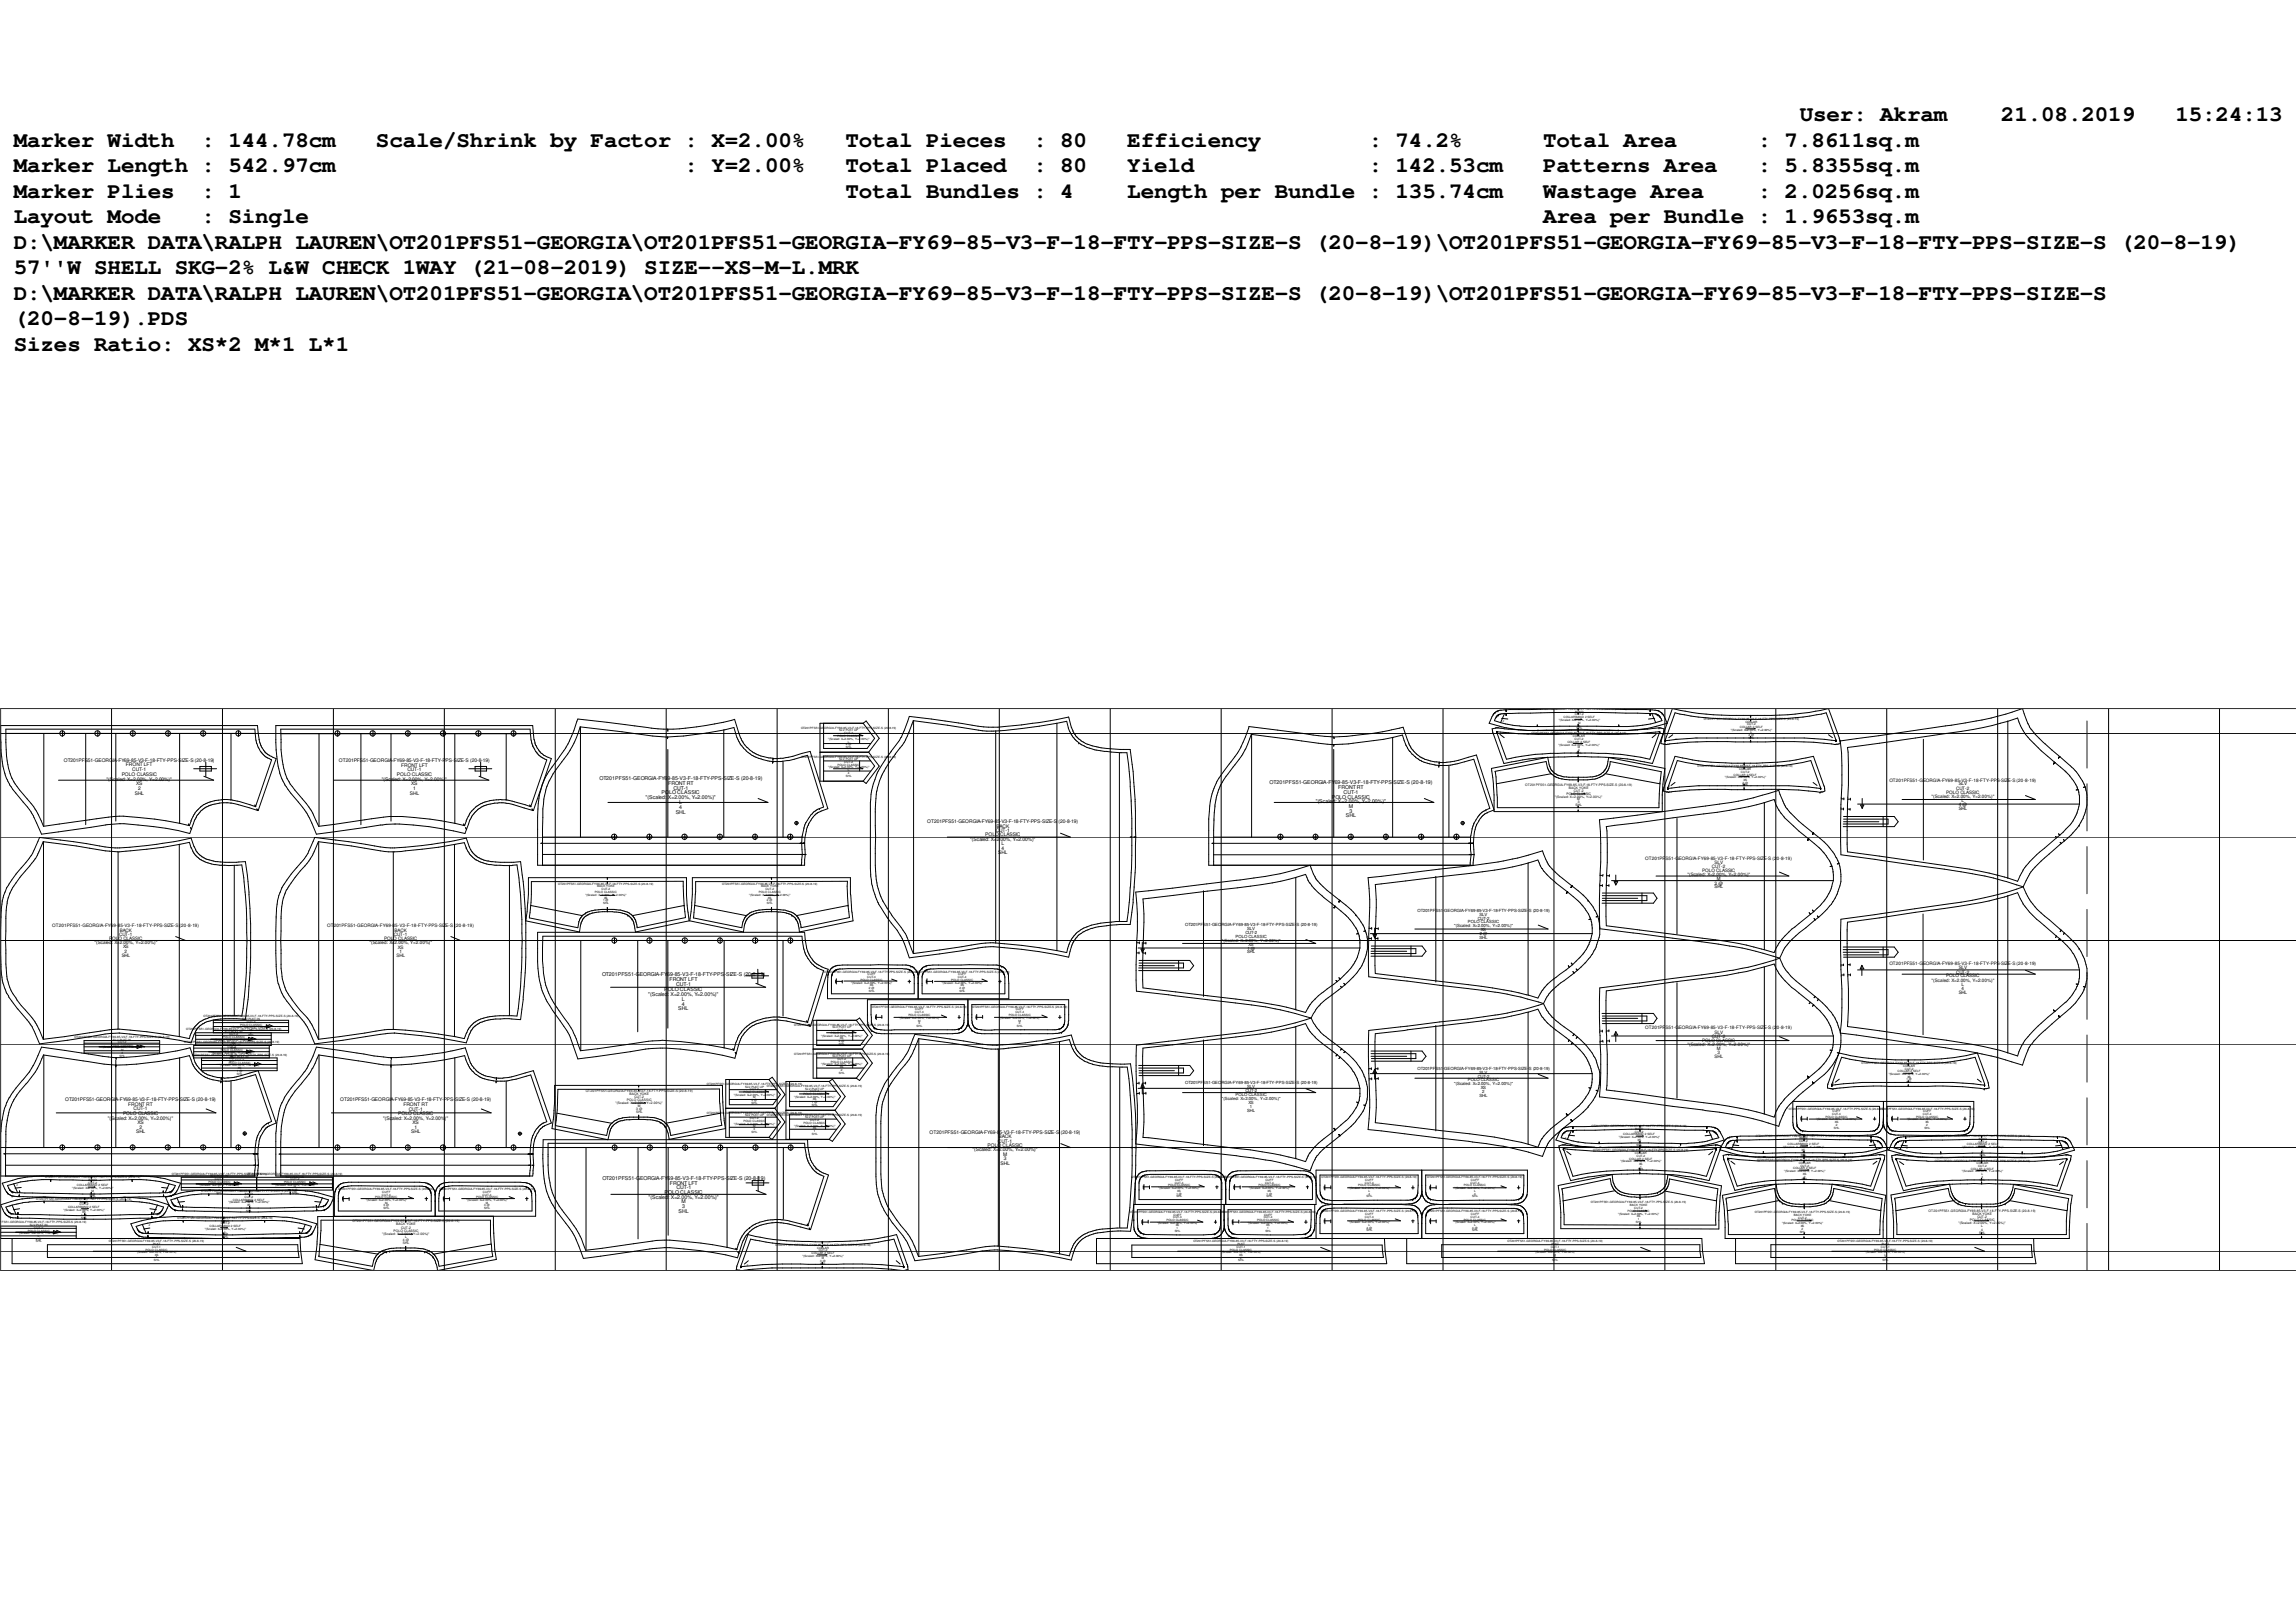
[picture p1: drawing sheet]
<svg xmlns="http://www.w3.org/2000/svg" width="297mm" height="210mm" viewBox="0 0 297 210" stroke-linecap="round" stroke-linejoin="round" font-family="sans-serif">
<defs><g id="words">
<g font-size="2.9">
<text x="232.8" y="15.7">User: Akram</text>
<text x="258.9" y="15.7">21.08.2019</text>
<text x="281.4" y="15.7">15:24:13</text>
<text x="1.8" y="19">Marker Width</text>
<text x="1.8" y="22.3">Marker Length</text>
<text x="26.1" y="19">:</text>
<text x="26.1" y="22.3">:</text>
<text x="29.5" y="19">144.78cm</text>
<text x="29.5" y="22.3">542.97cm</text>
<text x="48.6" y="19">Scale/Shrink by Factor</text>
<text x="88.6" y="19">:</text>
<text x="88.6" y="22.3">:</text>
<text x="92" y="19">X=2.00%</text>
<text x="92" y="22.3">Y=2.00%</text>
<text x="109.4" y="19">Total Pieces</text>
<text x="109.4" y="22.3">Total Placed</text>
<text x="133.7" y="19">:</text>
<text x="133.7" y="22.3">:</text>
<text x="137.2" y="19">80</text>
<text x="137.2" y="22.3">80</text>
<text x="145.8" y="19">Efficiency</text>
<text x="145.8" y="22.3">Yield</text>
<text x="177.1" y="19">:</text>
<text x="177.1" y="22.3">:</text>
<text x="180.5" y="19">74.2%</text>
<text x="180.5" y="22.3">142.53cm</text>
<text x="199.6" y="19">Total Area</text>
<text x="199.6" y="22.3">Patterns Area</text>
<text x="227.4" y="19">:</text>
<text x="227.4" y="22.3">:</text>
<text x="230.9" y="19">7.8611sq.m</text>
<text x="230.9" y="22.3">5.8355sq.m</text>
<text x="1.8" y="25.6">Marker Plies</text>
<text x="1.8" y="28.9">Layout Mode</text>
<text x="26.1" y="25.6">:</text>
<text x="26.1" y="28.9">:</text>
<text x="29.5" y="25.6">1</text>
<text x="29.5" y="28.9">Single</text>
<text x="109.4" y="25.6">Total Bundles</text>
<text x="133.7" y="25.6">:</text>
<text x="137.2" y="25.6">4</text>
<text x="145.8" y="25.6">Length per Bundle</text>
<text x="177.1" y="25.6">:</text>
<text x="180.5" y="25.6">135.74cm</text>
<text x="199.6" y="25.6">Wastage Area</text>
<text x="199.6" y="28.9">Area per Bundle</text>
<text x="227.4" y="25.6">:</text>
<text x="227.4" y="28.9">:</text>
<text x="230.9" y="25.6">2.0256sq.m</text>
<text x="230.9" y="28.9">1.9653sq.m</text>
<text x="1.8" y="32.2">D:\MARKER DATA\RALPH LAUREN\OT201PFS51-GEORGIA\OT201PFS51-GEORGIA-FY69-85-V3-F-18-FTY-PPS-SIZE-S (20-8-19)\OT201PFS51-GEORGIA-FY69-85-V3-F-18-FTY-PPS-SIZE-S (20-8-19)</text>
<text x="1.8" y="35.5">57''W SHELL SKG-2% L&amp;W CHECK 1WAY (21-08-2019) SIZE--XS-M-L.MRK</text>
<text x="1.8" y="38.8">D:\MARKER DATA\RALPH LAUREN\OT201PFS51-GEORGIA\OT201PFS51-GEORGIA-FY69-85-V3-F-18-FTY-PPS-SIZE-S (20-8-19)\OT201PFS51-GEORGIA-FY69-85-V3-F-18-FTY-PPS-SIZE-S</text>
<text x="1.8" y="42.1">(20-8-19).PDS</text>
<text x="1.8" y="45.4">Sizes Ratio: XS*2 M*1 L*1</text>
</g>
<g font-size=".7">
<text x="77.6" y="100.9">OT201PFS51-GEORGIA-FY69-85-V3-F-18-FTY-PPS-SIZE-S (20-8-19)</text>
<text x="86.4" y="101.6">FRONT RT</text>
<text x="164.3" y="101.5">OT201PFS51-GEORGIA-FY69-85-V3-F-18-FTY-PPS-SIZE-S (20-8-19)</text>
<text x="83.5" y="103.4">&quot;(Scaled: X=2.00%, Y=2.00%)&quot;</text>
<text x="85.6" y="102.8">POLO CLASSIC</text>
<text x="87.1" y="102.2">CUT-1</text>
<text x="87.4" y="105.3">SHL</text>
<text x="87.9" y="104.1">L</text>
<text x="87.9" y="104.7">4</text>
<text x="170.2" y="103.9">&quot;(Scaled: X=2.00%, Y=2.00%)&quot;</text>
<text x="172.3" y="103.3">POLO CLASSIC</text>
<text x="173.1" y="102.1">FRONT RT</text>
<text x="173.8" y="102.7">CUT-1</text>
<text x="174.1" y="105.8">SHL</text>
<text x="174.5" y="104.6">M</text>
<text x="174.6" y="105.2">3</text>
<text x="77.9" y="126.3">OT201PFS51-GEORGIA-FY69-85-V3-F-18-FTY-PPS-SIZE-S (20-8-19)</text>
<text x="83.9" y="128.9">&quot;(Scaled: X=2.00%, Y=2.00%)&quot;</text>
<text x="85.9" y="128.2">POLO CLASSIC</text>
<text x="86.6" y="127">FRONT LFT</text>
<text x="87.5" y="127.6">CUT-1</text>
<text x="87.8" y="130.8">SHL</text>
<text x="88.2" y="129.5">L</text>
<text x="88.2" y="130.1">4</text>
<text x="77.9" y="152.7">OT201PFS51-GEORGIA-FY69-85-V3-F-18-FTY-PPS-SIZE-S (20-8-19)</text>
<text x="83.9" y="155.2">&quot;(Scaled: X=2.00%, Y=2.00%)&quot;</text>
<text x="86" y="154.5">POLO CLASSIC</text>
<text x="86.7" y="153.3">FRONT LFT</text>
<text x="87.5" y="153.9">CUT-1</text>
<text x="88.2" y="155.7">M</text>
<text x="87.8" y="157">SHL</text>
<text x="88.3" y="156.4">3</text>
</g>
<g font-size=".6">
<text x="8.3" y="98.6">OT201PFS51-GEORGIA-FY69-85-V3-F-18-FTY-PPS-SIZE-S (20-8-19)</text>
<text x="13.8" y="101">&quot;(Scaled: X=2.00%, Y=2.00%)&quot;</text>
<text x="15.7" y="100.4">POLO CLASSIC</text>
<text x="16.3" y="99.2">FRONT LFT</text>
<text x="17.1" y="99.8">CUT-1</text>
<text x="17.6" y="101.6">XS</text>
<text x="43.9" y="98.6">OT201PFS51-GEORGIA-FY69-85-V3-F-18-FTY-PPS-SIZE-S (20-8-19)</text>
<text x="49.4" y="101">&quot;(Scaled: X=2.00%, Y=2.00%)&quot;</text>
<text x="51.3" y="100.4">POLO CLASSIC</text>
<text x="51.9" y="99.2">FRONT LFT</text>
<text x="52.7" y="99.8">CUT-1</text>
<text x="53.2" y="101.6">XS</text>
<text x="244.4" y="101.1">OT201PFS51-GEORGIA-FY69-85-V3-F-18-FTY-PPS-SIZE-S (20-8-19)</text>
<text x="253.4" y="101.6">SLV</text>
<text x="17.4" y="102.8">SHL</text>
<text x="17.9" y="102.2">2</text>
<text x="53" y="102.8">SHL</text>
<text x="53.5" y="102.2">1</text>
<text x="120" y="106.5">OT201PFS51-GEORGIA-FY69-85-V3-F-18-FTY-PPS-SIZE-S (20-8-19)</text>
<text x="128.8" y="107.7">CUT-1</text>
<text x="128.9" y="107.1">BACK</text>
<text x="249.9" y="103.3">&quot;(Scaled: X=2.00%, Y=2.00%)&quot;</text>
<text x="251.8" y="102.7">POLO CLASSIC</text>
<text x="253.1" y="102.2">CUT-2</text>
<text x="253.4" y="104.4">4 @</text>
<text x="253.4" y="104.9">SHL</text>
<text x="253.8" y="103.8">L</text>
<text x="125.5" y="108.8">&quot;(Scaled: X=2.00%, Y=2.00%)&quot;</text>
<text x="127.5" y="108.2">POLO CLASSIC</text>
<text x="129.2" y="110.6">SHL</text>
<text x="129.6" y="109.4">L</text>
<text x="129.6" y="110">4</text>
<text x="212.8" y="111.3">OT201PFS51-GEORGIA-FY69-85-V3-F-18-FTY-PPS-SIZE-S (20-8-19)</text>
<text x="218.3" y="113.4">&quot;(Scaled: X=2.00%, Y=2.00%)&quot;</text>
<text x="220.2" y="112.9">POLO CLASSIC</text>
<text x="221.5" y="112.4">CUT-2</text>
<text x="221.8" y="111.8">SLV</text>
<text x="222.1" y="113.9">M</text>
<text x="153.3" y="119.8">OT201PFS51-GEORGIA-FY69-85-V3-F-18-FTY-PPS-SIZE-S (20-8-19)</text>
<text x="183.4" y="118">OT201PFS51-GEORGIA-FY69-85-V3-F-18-FTY-PPS-SIZE-S (20-8-19)</text>
<text x="189.9" y="119.5">POLO CLASSIC</text>
<text x="191.2" y="119">CUT-2</text>
<text x="191.4" y="118.5">SLV</text>
<text x="221.8" y="114.5">3 @</text>
<text x="221.8" y="115">SHL</text>
<text x="6.8" y="120">OT201PFS51-GEORGIA-FY69-85-V3-F-18-FTY-PPS-SIZE-S (20-8-19)</text>
<text x="12.2" y="122.2">&quot;(Scaled: X=2.00%, Y=2.00%)&quot;</text>
<text x="14.1" y="121.7">POLO CLASSIC</text>
<text x="15.4" y="121.1">CUT-1</text>
<text x="15.5" y="120.6">BACK</text>
<text x="15.7" y="123.8">SHL</text>
<text x="15.9" y="122.7">XS</text>
<text x="16.1" y="123.3">2</text>
<text x="42.3" y="120">OT201PFS51-GEORGIA-FY69-85-V3-F-18-FTY-PPS-SIZE-S (20-8-19)</text>
<text x="47.8" y="122.2">&quot;(Scaled: X=2.00%, Y=2.00%)&quot;</text>
<text x="49.7" y="121.7">POLO CLASSIC</text>
<text x="51" y="121.1">CUT-1</text>
<text x="51.1" y="120.6">BACK</text>
<text x="51.3" y="123.8">SHL</text>
<text x="51.5" y="122.8">XS</text>
<text x="51.7" y="123.3">1</text>
<text x="158.1" y="121.9">&quot;(Scaled: X=2.00%, Y=2.00%)&quot;</text>
<text x="159.8" y="121.4">POLO CLASSIC</text>
<text x="161.1" y="120.9">CUT-2</text>
<text x="161.3" y="120.4">SLV</text>
<text x="161.3" y="123.4">SHL</text>
<text x="161.4" y="122.9">1 @</text>
<text x="161.5" y="122.4">XS</text>
<text x="188.1" y="120">&quot;(Scaled: X=2.00%, Y=2.00%)&quot;</text>
<text x="191.4" y="121.5">SHL</text>
<text x="191.4" y="121">2 @</text>
<text x="191.6" y="120.5">XS</text>
<text x="244.4" y="124.9">OT201PFS51-GEORGIA-FY69-85-V3-F-18-FTY-PPS-SIZE-S (20-8-19)</text>
<text x="253.1" y="126">CUT-2</text>
<text x="253.4" y="125.4">SLV</text>
<text x="249.9" y="127">&quot;(Scaled: X=2.00%, Y=2.00%)&quot;</text>
<text x="251.8" y="126.5">POLO CLASSIC</text>
<text x="253.4" y="128.7">SHL</text>
<text x="253.8" y="127.6">L</text>
<text x="253.8" y="128.1">4</text>
<text x="212.8" y="133.2">OT201PFS51-GEORGIA-FY69-85-V3-F-18-FTY-PPS-SIZE-S (20-8-19)</text>
<text x="218.3" y="135.3">&quot;(Scaled: X=2.00%, Y=2.00%)&quot;</text>
<text x="220.2" y="134.8">POLO CLASSIC</text>
<text x="221.5" y="134.3">CUT-2</text>
<text x="221.8" y="136.9">SHL</text>
<text x="221.8" y="133.8">SLV</text>
<text x="222.1" y="135.9">M</text>
<text x="222.2" y="136.4">3</text>
<text x="8.4" y="142.5">OT201PFS51-GEORGIA-FY69-85-V3-F-18-FTY-PPS-SIZE-S (20-8-19)</text>
<text x="16.6" y="143.1">FRONT RT</text>
<text x="17.3" y="143.7">CUT-1</text>
<text x="44" y="142.5">OT201PFS51-GEORGIA-FY69-85-V3-F-18-FTY-PPS-SIZE-S (20-8-19)</text>
<text x="52.2" y="143.1">FRONT RT</text>
<text x="52.9" y="143.7">CUT-1</text>
<text x="153.3" y="140.3">OT201PFS51-GEORGIA-FY69-85-V3-F-18-FTY-PPS-SIZE-S (20-8-19)</text>
<text x="158.1" y="142.3">&quot;(Scaled: X=2.00%, Y=2.00%)&quot;</text>
<text x="159.8" y="141.8">POLO CLASSIC</text>
<text x="161.1" y="141.4">CUT-2</text>
<text x="161.3" y="140.8">SLV</text>
<text x="161.3" y="143.8">SHL</text>
<text x="161.5" y="142.8">XS</text>
<text x="161.7" y="143.3">1</text>
<text x="183.4" y="138.5">OT201PFS51-GEORGIA-FY69-85-V3-F-18-FTY-PPS-SIZE-S (20-8-19)</text>
<text x="188.1" y="140.5">&quot;(Scaled: X=2.00%, Y=2.00%)&quot;</text>
<text x="189.9" y="140">POLO CLASSIC</text>
<text x="191.2" y="139.4">CUT-2</text>
<text x="191.4" y="139">SLV</text>
<text x="191.4" y="142">SHL</text>
<text x="191.6" y="141">XS</text>
<text x="191.8" y="141.5">2</text>
<text x="14" y="144.9">&quot;(Scaled: X=2.00%, Y=2.00%)&quot;</text>
<text x="15.9" y="144.3">POLO CLASSIC</text>
<text x="17.6" y="146.7">SHL</text>
<text x="17.8" y="145.5">XS</text>
<text x="18" y="146.1">2</text>
<text x="49.6" y="144.9">&quot;(Scaled: X=2.00%, Y=2.00%)&quot;</text>
<text x="51.5" y="144.3">POLO CLASSIC</text>
<text x="53.2" y="146.7">SHL</text>
<text x="53.4" y="145.5">XS</text>
<text x="53.6" y="146.1">1</text>
<text x="120.3" y="146.7">OT201PFS51-GEORGIA-FY69-85-V3-F-18-FTY-PPS-SIZE-S (20-8-19)</text>
<text x="125.8" y="149">&quot;(Scaled: X=2.00%, Y=2.00%)&quot;</text>
<text x="127.8" y="148.4">POLO CLASSIC</text>
<text x="129.1" y="147.9">CUT-1</text>
<text x="129.2" y="147.3">BACK</text>
<text x="129.8" y="149.6">M</text>
<text x="129.5" y="150.7">SHL</text>
<text x="129.9" y="150.2">3</text>
</g>
<g font-size=".4">
<text x="103.6" y="94.3">OT201PFS51-GEORGIA-FY69-85-V3-F-18-FTY-PPS-SIZE-S (20-8-19)</text>
<text x="107.1" y="95.7">&quot;(Scaled: X=2.00%, Y=2.00%)&quot;</text>
<text x="108.4" y="95.4">POLO CLASSIC</text>
<text x="108.6" y="94.7">SLV PLKT UP</text>
<text x="109.2" y="95">CUT-2</text>
<text x="198.1" y="95">OT201PFS51-GEORGIA-FY69-85-V3-F-18-FTY-PPS-SIZE-S (20-8-19)</text>
<text x="198.2" y="91.9">OT201PFS51-GEORGIA-FY69-85-V3-F-18-FTY-PPS-SIZE-S (20-8-19)</text>
<text x="201.7" y="93.3">&quot;(Scaled: X=2.00%, Y=2.00%)&quot;</text>
<text x="202.3" y="93">COLLARBAND 2 SELF</text>
<text x="203.5" y="95.4">COLLAR</text>
<text x="203.7" y="95.8">CUT-2</text>
<text x="203.7" y="92.6">CUT-2</text>
<text x="203.8" y="92.2">BAND</text>
<text x="204" y="94.4">SHL</text>
<text x="204.2" y="93.6">M</text>
<text x="204.2" y="94">3</text>
<text x="220.4" y="93.1">OT201PFS51-GEORGIA-FY69-85-V3-F-18-FTY-PPS-SIZE-S (20-8-19)</text>
<text x="223.9" y="94.6">&quot;(Scaled: X=2.00%, Y=2.00%)&quot;</text>
<text x="225.1" y="94.2">COLLAR 2 SELF</text>
<text x="225.8" y="93.5">COLLAR</text>
<text x="226" y="93.9">CUT-2</text>
<text x="226.2" y="95.2">4 @</text>
<text x="226.2" y="95.6">SHL</text>
<text x="226.5" y="94.9">L</text>
<text x="103.6" y="98">OT201PFS51-GEORGIA-FY69-85-V3-F-18-FTY-PPS-SIZE-S (20-8-19)</text>
<text x="107.1" y="99.4">&quot;(Scaled: X=2.00%, Y=2.00%)&quot;</text>
<text x="108.4" y="99.1">POLO CLASSIC</text>
<text x="108.6" y="98.4">SLV PLKT UP</text>
<text x="109.2" y="98.8">CUT-2</text>
<text x="109.4" y="100.5">SHL</text>
<text x="109.4" y="96.4">4 @</text>
<text x="109.4" y="96.8">SHL</text>
<text x="109.7" y="99.8">L</text>
<text x="109.7" y="100.2">4</text>
<text x="109.7" y="96.1">L</text>
<text x="197.3" y="101.7">OT201PFS51-GEORGIA-FY69-85-V3-F-18-FTY-PPS-SIZE-S (20-8-19)</text>
<text x="201.6" y="96.5">&quot;(Scaled: X=2.00%, Y=2.00%)&quot;</text>
<text x="202.8" y="96.1">COLLAR 2 SELF</text>
<text x="203.9" y="97.5">SHL</text>
<text x="204.1" y="96.8">M</text>
<text x="204.2" y="97.2">3</text>
<text x="219.6" y="99.3">OT201PFS51-GEORGIA-FY69-85-V3-F-18-FTY-PPS-SIZE-S (20-8-19)</text>
<text x="223.1" y="100.7">&quot;(Scaled: X=2.00%, Y=2.00%)&quot;</text>
<text x="224.3" y="100.4">COLLAR 2 SELF</text>
<text x="225" y="99.7">COLLAR</text>
<text x="225.2" y="100">CUT-2</text>
<text x="225.4" y="101.4">2 @</text>
<text x="225.4" y="101.8">SHL</text>
<text x="225.5" y="101.1">XS</text>
<text x="201.2" y="103.2">&quot;(Scaled: X=2.00%, Y=2.00%)&quot;</text>
<text x="202.6" y="102.8">POLO CLASSIC</text>
<text x="203" y="102.1">BACK YOKE</text>
<text x="203.6" y="102.4">CUT-2</text>
<text x="203.8" y="104.4">SHL</text>
<text x="204" y="103.6">M</text>
<text x="204.1" y="104">3</text>
<text x="72.2" y="114.5">OT201PFS51-GEORGIA-FY69-85-V3-F-18-FTY-PPS-SIZE-S (20-8-19)</text>
<text x="75.7" y="115.9">&quot;(Scaled: X=2.00%, Y=2.00%)&quot;</text>
<text x="77" y="115.6">POLO CLASSIC</text>
<text x="77.3" y="114.9">BACK YOKE</text>
<text x="77.8" y="115.2">CUT-2</text>
<text x="78" y="116.6">1 @</text>
<text x="78" y="117">SHL</text>
<text x="78.1" y="116.3">XS</text>
<text x="93.4" y="114.5">OT201PFS51-GEORGIA-FY69-85-V3-F-18-FTY-PPS-SIZE-S (20-8-19)</text>
<text x="96.9" y="115.9">&quot;(Scaled: X=2.00%, Y=2.00%)&quot;</text>
<text x="98.2" y="115.6">POLO CLASSIC</text>
<text x="98.5" y="114.9">BACK YOKE</text>
<text x="99" y="115.2">CUT-2</text>
<text x="99.2" y="116.6">2 @</text>
<text x="99.2" y="117">SHL</text>
<text x="99.4" y="116.3">XS</text>
<text x="106.6" y="125.9">OT201PFS51-GEORGIA-FY69-85-V3-F-18-FTY-PPS-SIZE-S (20-8-19)</text>
<text x="118.3" y="125.9">OT201PFS51-GEORGIA-FY69-85-V3-F-18-FTY-PPS-SIZE-S (20-8-19)</text>
<text x="26.3" y="131.7">OT201PFS51-GEORGIA-FY69-85-V3-F-18-FTY-PPS-SIZE-S (20-8-19)</text>
<text x="31.3" y="132">SLV PLKT IN</text>
<text x="110.1" y="127.3">&quot;(Scaled: X=2.00%, Y=2.00%)&quot;</text>
<text x="111.3" y="126.9">POLO CLASSIC</text>
<text x="112.2" y="126.6">CUT-4</text>
<text x="112.2" y="126.2">CUFF</text>
<text x="112.4" y="128">2 @</text>
<text x="112.4" y="128.4">SHL</text>
<text x="112.5" y="127.6">XS</text>
<text x="112.8" y="130.4">OT201PFS51-GEORGIA-FY69-85-V3-F-18-FTY-PPS-SIZE-S (20-8-19)</text>
<text x="116.3" y="131.8">&quot;(Scaled: X=2.00%, Y=2.00%)&quot;</text>
<text x="117.5" y="131.5">POLO CLASSIC</text>
<text x="118.4" y="131.1">CUT-4</text>
<text x="118.4" y="130.8">CUFF</text>
<text x="121.8" y="127.3">&quot;(Scaled: X=2.00%, Y=2.00%)&quot;</text>
<text x="123.1" y="126.9">POLO CLASSIC</text>
<text x="123.9" y="126.6">CUT-4</text>
<text x="123.9" y="126.2">CUFF</text>
<text x="124.1" y="128">2 @</text>
<text x="124.1" y="128.4">SHL</text>
<text x="124.2" y="127.6">XS</text>
<text x="125.8" y="130.4">OT201PFS51-GEORGIA-FY69-85-V3-F-18-FTY-PPS-SIZE-S (20-8-19)</text>
<text x="129.3" y="131.8">&quot;(Scaled: X=2.00%, Y=2.00%)&quot;</text>
<text x="130.5" y="131.5">POLO CLASSIC</text>
<text x="131.4" y="131.1">CUT-4</text>
<text x="131.4" y="130.8">CUFF</text>
<text x="9.6" y="134.3">OT201PFS51-GEORGIA-FY69-85-V3-F-18-FTY-PPS-SIZE-S (20-8-19)</text>
<text x="13.2" y="135.7">&quot;(Scaled: X=2.00%, Y=2.00%)&quot;</text>
<text x="14.4" y="135.3">POLO CLASSIC</text>
<text x="14.6" y="134.7">SLV PLKT IN</text>
<text x="15.2" y="135">CUT-2</text>
<text x="15.4" y="136.7">SHL</text>
<text x="15.7" y="136.1">M</text>
<text x="15.7" y="136.4">3</text>
<text x="23.8" y="135">OT201PFS51-GEORGIA-FY69-85-V3-F-18-FTY-PPS-SIZE-S (20-8-19)</text>
<text x="24.1" y="133.3">OT201PFS51-GEORGIA-FY69-85-V3-F-18-FTY-PPS-SIZE-S (20-8-19)</text>
<text x="24.8" y="136.6">OT201PFS51-GEORGIA-FY69-85-V3-F-18-FTY-PPS-SIZE-S (20-8-19)</text>
<text x="27.3" y="136.4">&quot;(Scaled: X=2.00%, Y=2.00%)&quot;</text>
<text x="27.6" y="134.7">&quot;(Scaled: X=2.00%, Y=2.00%)&quot;</text>
<text x="28.6" y="136">POLO CLASSIC</text>
<text x="28.8" y="135.3">SLV PLKT IN</text>
<text x="28.8" y="134.3">POLO CLASSIC</text>
<text x="29.1" y="133.6">SLV PLKT IN</text>
<text x="29.4" y="135.7">CUT-2</text>
<text x="29.6" y="137.7">POLO CLASSIC</text>
<text x="29.6" y="137.1">2 @</text>
<text x="29.6" y="137.4">SHLCUT-2</text>
<text x="29.7" y="134">CUT-2</text>
<text x="29.8" y="136.7">XS</text>
<text x="29.8" y="136.9">SLV PLKT IN</text>
<text x="29.8" y="133.1">&quot;(Scaled: X=2.00%, Y=2.00%)&quot;</text>
<text x="29.9" y="135.8">SHL</text>
<text x="30" y="135">XS</text>
<text x="30.1" y="135.4">1</text>
<text x="31.1" y="132.7">POLO CLASSIC</text>
<text x="31.9" y="132.4">CUT-2</text>
<text x="32.1" y="134.1">SHL</text>
<text x="32.3" y="133.4">XS</text>
<text x="32.4" y="133.8">2</text>
<text x="102.7" y="136.5">OT201PFS51-GEORGIA-FY69-85-V3-F-18-FTY-PPS-SIZE-S (20-8-19)</text>
<text x="102.7" y="132.8">OT201PFS51-GEORGIA-FY69-85-V3-F-18-FTY-PPS-SIZE-S (20-8-19)</text>
<text x="106.3" y="137.9">&quot;(Scaled: X=2.00%, Y=2.00%)&quot;</text>
<text x="106.3" y="134.2">&quot;(Scaled: X=2.00%, Y=2.00%)&quot;</text>
<text x="107.5" y="137.5">POLO CLASSIC</text>
<text x="107.5" y="133.8">POLO CLASSIC</text>
<text x="107.7" y="136.8">SLV PLKT UP</text>
<text x="107.7" y="133.1">SLV PLKT UP</text>
<text x="108.3" y="137.2">CUT-2</text>
<text x="108.3" y="133.4">CUT-2</text>
<text x="108.5" y="134.9">2 @</text>
<text x="108.5" y="135.2">SHL</text>
<text x="108.7" y="134.5">XS</text>
<text x="118.6" y="132.9">SHL</text>
<text x="118.8" y="132.2">M</text>
<text x="118.8" y="132.5">3</text>
<text x="131.6" y="132.9">SHL</text>
<text x="131.8" y="132.2">M</text>
<text x="131.8" y="132.5">3</text>
<text x="240.8" y="137.7">OT201PFS51-GEORGIA-FY69-85-V3-F-18-FTY-PPS-SIZE-S (20-8-19)</text>
<text x="28.4" y="138">&quot;(Scaled: X=2.00%, Y=2.00%)&quot;</text>
<text x="30.6" y="138.7">1 @</text>
<text x="30.6" y="139.1">SHL</text>
<text x="30.8" y="138.3">XS</text>
<text x="75.8" y="141.3">OT201PFS51-GEORGIA-FY69-85-V3-F-18-FTY-PPS-SIZE-S (20-8-19)</text>
<text x="79.6" y="142.8">&quot;(Scaled: X=2.00%, Y=2.00%)&quot;</text>
<text x="81.1" y="142.5">POLO CLASSIC</text>
<text x="81.4" y="141.7">BACK YOKE</text>
<text x="82.1" y="142.1">CUT-2</text>
<text x="82.3" y="143.6">3 @</text>
<text x="82.3" y="144">SHL</text>
<text x="82.5" y="143.2">M</text>
<text x="91.4" y="140.4">OT201PFS51-GEORGIA-FY69-85-V3-F-18-FTY-PPS-SIZE-S (20-8-19)</text>
<text x="95" y="141.8">&quot;(Scaled: X=2.00%, Y=2.00%)&quot;</text>
<text x="96.2" y="141.5">POLO CLASSIC</text>
<text x="96.4" y="140.8">SLV PLKT UP</text>
<text x="97" y="141.1">CUT-2</text>
<text x="97.2" y="142.5">3 @</text>
<text x="97.2" y="142.9">SHL</text>
<text x="97.4" y="142.2">M</text>
<text x="99.2" y="140.7">OT201PFS51-GEORGIA-FY69-85-V3-F-18-FTY-PPS-SIZE-S (20-8-19)</text>
<text x="102.7" y="142.1">&quot;(Scaled: X=2.00%, Y=2.00%)&quot;</text>
<text x="104" y="141.7">POLO CLASSIC</text>
<text x="104.2" y="141">SLV PLKT UP</text>
<text x="104.8" y="141.4">CUT-2</text>
<text x="105" y="142.8">1 @</text>
<text x="105" y="143.1">SHL</text>
<text x="105.2" y="142.4">XS</text>
<text x="108.5" y="138.9">SHL</text>
<text x="108.7" y="138.2">XS</text>
<text x="108.8" y="138.6">2</text>
<text x="231.4" y="143.6">OT201PFS51-GEORGIA-FY69-85-V3-F-18-FTY-PPS-SIZE-S (20-8-19)</text>
<text x="237.1" y="143.9">CUFF</text>
<text x="243.2" y="143.6">OT201PFS51-GEORGIA-FY69-85-V3-F-18-FTY-PPS-SIZE-S (20-8-19)</text>
<text x="244.3" y="139.1">&quot;(Scaled: X=2.00%, Y=2.00%)&quot;</text>
<text x="245.5" y="138.8">COLLAR 2 SELF</text>
<text x="246.2" y="138.1">COLLAR</text>
<text x="246.4" y="138.4">CUT-2</text>
<text x="246.6" y="139.8">1 @</text>
<text x="246.6" y="140.2">SHL</text>
<text x="246.8" y="139.5">XS</text>
<text x="248.8" y="143.9">CUFF</text>
<text x="91.4" y="144.1">OT201PFS51-GEORGIA-FY69-85-V3-F-18-FTY-PPS-SIZE-S (20-8-19)</text>
<text x="95" y="145.5">&quot;(Scaled: X=2.00%, Y=2.00%)&quot;</text>
<text x="96.2" y="145.2">POLO CLASSIC</text>
<text x="96.4" y="144.5">SLV PLKT UP</text>
<text x="97" y="144.8">CUT-2</text>
<text x="97.2" y="146.6">SHL</text>
<text x="97.4" y="145.9">M</text>
<text x="97.5" y="146.3">3</text>
<text x="99.2" y="144.4">OT201PFS51-GEORGIA-FY69-85-V3-F-18-FTY-PPS-SIZE-S (20-8-19)</text>
<text x="102.7" y="145.8">&quot;(Scaled: X=2.00%, Y=2.00%)&quot;</text>
<text x="104" y="145.5">POLO CLASSIC</text>
<text x="104.2" y="144.7">SLV PLKT UP</text>
<text x="104.8" y="145.1">CUT-2</text>
<text x="105" y="146.9">SHL</text>
<text x="105.2" y="146.1">XS</text>
<text x="105.3" y="146.5">1</text>
<text x="205.9" y="145.8">OT201PFS51-GEORGIA-FY69-85-V3-F-18-FTY-PPS-SIZE-S (20-8-19)</text>
<text x="206.1" y="149">OT201PFS51-GEORGIA-FY69-85-V3-F-18-FTY-PPS-SIZE-S (20-8-19)</text>
<text x="209.4" y="147.3">&quot;(Scaled: X=2.00%, Y=2.00%)&quot;</text>
<text x="210" y="146.9">COLLARBAND 2 SELF</text>
<text x="211.5" y="149.4">COLLAR</text>
<text x="211.5" y="146.6">CUT-2</text>
<text x="211.5" y="146.2">BAND</text>
<text x="211.7" y="149.7">CUT-2</text>
<text x="211.7" y="148.3">SHL</text>
<text x="211.8" y="147.6">XS</text>
<text x="212" y="148">1</text>
<text x="227.2" y="147.1">OT201PFS51-GEORGIA-FY69-85-V3-F-18-FTY-PPS-SIZE-S (20-8-19)</text>
<text x="230.7" y="148.5">&quot;(Scaled: X=2.00%, Y=2.00%)&quot;</text>
<text x="231.3" y="148.2">COLLARBAND 2 SELF</text>
<text x="232.7" y="147.8">CUT-2</text>
<text x="232.8" y="147.4">BAND</text>
<text x="233" y="149.6">SHL</text>
<text x="233.1" y="148.9">XS</text>
<text x="233.2" y="149.2">2</text>
<text x="234.9" y="145">&quot;(Scaled: X=2.00%, Y=2.00%)&quot;</text>
<text x="236.2" y="144.7">POLO CLASSIC</text>
<text x="237" y="144.3">CUT-4</text>
<text x="237.2" y="146">SHL</text>
<text x="237.4" y="145.3">XS</text>
<text x="237.5" y="145.7">2</text>
<text x="246.7" y="145">&quot;(Scaled: X=2.00%, Y=2.00%)&quot;</text>
<text x="247.9" y="144.7">POLO CLASSIC</text>
<text x="248.7" y="144.3">CUT-4</text>
<text x="249" y="146">SHL</text>
<text x="249.1" y="145.3">XS</text>
<text x="249.2" y="145.7">2</text>
<text x="250.4" y="147.2">OT201PFS51-GEORGIA-FY69-85-V3-F-18-FTY-PPS-SIZE-S (20-8-19)</text>
<text x="253.9" y="148.5">&quot;(Scaled: X=2.00%, Y=2.00%)&quot;</text>
<text x="254.5" y="148.2">COLLARBAND 2 SELF</text>
<text x="255.9" y="147.9">CUT-2</text>
<text x="256" y="147.5">BAND</text>
<text x="256.2" y="149.6">SHL</text>
<text x="256.4" y="148.9">L</text>
<text x="256.4" y="149.3">4</text>
<text x="4.7" y="155.3">OT201PFS51-GEORGIA-FY69-85-V3-F-18-FTY-PPS-SIZE-S (20-8-19)</text>
<text x="5.8" y="152.5">OT201PFS51-GEORGIA-FY69-85-V3-F-18-FTY-PPS-SIZE-S (20-8-19)</text>
<text x="9.4" y="153.9">&quot;(Scaled: X=2.00%, Y=2.00%)&quot;</text>
<text x="9.9" y="153.5">COLLARBAND 2 SELF</text>
<text x="10.3" y="156">CUT-2</text>
<text x="10.3" y="155.6">BAND</text>
<text x="11.4" y="153.2">CUT-2</text>
<text x="11.5" y="152.8">BAND</text>
<text x="11.6" y="154.6">3 @</text>
<text x="11.6" y="154.9">SHL</text>
<text x="11.8" y="154.2">M</text>
<text x="22.2" y="152">OT201PFS51-GEORGIA-FY69-85-V3-F-18-FTY-PPS-SIZE-S (20-8-19)</text>
<text x="25.7" y="153.4">&quot;(Scaled: X=2.00%, Y=2.00%)&quot;</text>
<text x="26" y="154.3">OT201PFS51-GEORGIA-FY69-85-V3-F-18-FTY-PPS-SIZE-S (20-8-19)</text>
<text x="27" y="153">POLO CLASSIC</text>
<text x="27.2" y="152.4">SLV PLKT IN</text>
<text x="27.8" y="152.7">CUT-2</text>
<text x="28" y="154.5">SHL</text>
<text x="28.3" y="153.8">L</text>
<text x="28.3" y="154.1">4</text>
<text x="29.5" y="155.7">&quot;(Scaled: X=2.00%, Y=2.00%)&quot;</text>
<text x="30.1" y="155.4">COLLARBAND 2 SELF</text>
<text x="31.6" y="155">CUT-2</text>
<text x="31.7" y="154.7">BAND</text>
<text x="32" y="152.1">OT201PFS51-GEORGIA-FY69-85-V3-F-18-FTY-PPS-SIZE-S (20-8-19)</text>
<text x="35.5" y="153.5">&quot;(Scaled: X=2.00%, Y=2.00%)&quot;</text>
<text x="36.7" y="153.1">POLO CLASSIC</text>
<text x="37" y="152.4">SLV PLKT IN</text>
<text x="37.6" y="152.7">CUT-2</text>
<text x="37.8" y="154.2">3 @</text>
<text x="37.8" y="154.5">SHL</text>
<text x="38" y="153.8">M</text>
<text x="43.8" y="154">OT201PFS51-GEORGIA-FY69-85-V3-F-18-FTY-PPS-SIZE-S (20-8-19)</text>
<text x="47.3" y="155.4">&quot;(Scaled: X=2.00%, Y=2.00%)&quot;</text>
<text x="48.6" y="155.1">POLO CLASSIC</text>
<text x="49.4" y="154.7">CUT-4</text>
<text x="49.4" y="154.3">CUFF</text>
<text x="49.8" y="155.8">M</text>
<text x="56.9" y="154">OT201PFS51-GEORGIA-FY69-85-V3-F-18-FTY-PPS-SIZE-S (20-8-19)</text>
<text x="60.4" y="155.4">&quot;(Scaled: X=2.00%, Y=2.00%)&quot;</text>
<text x="61.6" y="155.1">POLO CLASSIC</text>
<text x="62.4" y="154.7">CUT-4</text>
<text x="62.5" y="154.3">CUFF</text>
<text x="62.9" y="155.8">M</text>
<text x="146.4" y="152.5">OT201PFS51-GEORGIA-FY69-85-V3-F-18-FTY-PPS-SIZE-S (20-8-19)</text>
<text x="149.9" y="153.9">&quot;(Scaled: X=2.00%, Y=2.00%)&quot;</text>
<text x="151.1" y="153.5">POLO CLASSIC</text>
<text x="152" y="153.2">CUT-4</text>
<text x="152" y="152.9">CUFF</text>
<text x="152.2" y="154.6">1 @</text>
<text x="152.2" y="154.9">SHL</text>
<text x="152.3" y="154.3">XS</text>
<text x="158.1" y="152.5">OT201PFS51-GEORGIA-FY69-85-V3-F-18-FTY-PPS-SIZE-S (20-8-19)</text>
<text x="161.6" y="153.9">&quot;(Scaled: X=2.00%, Y=2.00%)&quot;</text>
<text x="162.8" y="153.5">POLO CLASSIC</text>
<text x="163.7" y="153.2">CUT-4</text>
<text x="163.7" y="152.9">CUFF</text>
<text x="163.9" y="154.6">1 @</text>
<text x="163.9" y="154.9">SHL</text>
<text x="164" y="154.3">XS</text>
<text x="171" y="152.5">OT201PFS51-GEORGIA-FY69-85-V3-F-18-FTY-PPS-SIZE-S (20-8-19)</text>
<text x="174.5" y="153.9">&quot;(Scaled: X=2.00%, Y=2.00%)&quot;</text>
<text x="175.7" y="153.5">POLO CLASSIC</text>
<text x="176.6" y="153.2">CUT-4</text>
<text x="176.6" y="152.8">CUFF</text>
<text x="176.8" y="154.9">SHL</text>
<text x="177" y="154.3">L</text>
<text x="177" y="154.6">4</text>
<text x="184.7" y="152.5">OT201PFS51-GEORGIA-FY69-85-V3-F-18-FTY-PPS-SIZE-S (20-8-19)</text>
<text x="188.2" y="153.9">&quot;(Scaled: X=2.00%, Y=2.00%)&quot;</text>
<text x="189.4" y="153.5">POLO CLASSIC</text>
<text x="190.2" y="153.2">CUT-4</text>
<text x="190.3" y="152.8">CUFF</text>
<text x="190.5" y="154.9">SHL</text>
<text x="190.7" y="154.3">L</text>
<text x="190.7" y="154.6">4</text>
<text x="205.8" y="155.7">OT201PFS51-GEORGIA-FY69-85-V3-F-18-FTY-PPS-SIZE-S (20-8-19)</text>
<text x="209.6" y="150.4">&quot;(Scaled: X=2.00%, Y=2.00%)&quot;</text>
<text x="210.8" y="150.1">COLLAR 2 SELF</text>
<text x="211.9" y="151.5">SHL</text>
<text x="212" y="150.8">XS</text>
<text x="212.2" y="151.1">1</text>
<text x="227.3" y="150.3">OT201PFS51-GEORGIA-FY69-85-V3-F-18-FTY-PPS-SIZE-S (20-8-19)</text>
<text x="230.8" y="151.7">&quot;(Scaled: X=2.00%, Y=2.00%)&quot;</text>
<text x="232" y="151.3">COLLAR 2 SELF</text>
<text x="232.7" y="150.6">COLLAR</text>
<text x="232.9" y="151">CUT-2</text>
<text x="233.1" y="152.7">SHL</text>
<text x="233.3" y="152">XS</text>
<text x="233.4" y="152.4">2</text>
<text x="250.3" y="150.3">OT201PFS51-GEORGIA-FY69-85-V3-F-18-FTY-PPS-SIZE-S (20-8-19)</text>
<text x="253.8" y="151.7">&quot;(Scaled: X=2.00%, Y=2.00%)&quot;</text>
<text x="255" y="151.4">COLLAR 2 SELF</text>
<text x="255.7" y="150.7">COLLAR</text>
<text x="255.9" y="151">CUT-2</text>
<text x="256.1" y="152.8">SHL</text>
<text x="256.4" y="152.1">L</text>
<text x="256.4" y="152.4">4</text>
<text x="-.8" y="158.3">T201PFS51-GEORGIA-FY69-85-V3-F-18-FTY-PPS-SIZE-S (20-8-19)</text>
<text x="2.4" y="159.7">&quot;(Scaled: X=2.00%, Y=2.00%)&quot;</text>
<text x="3.6" y="159.4">POLO CLASSIC</text>
<text x="3.8" y="158.7">SLV PLKT IN</text>
<text x="4.4" y="159">CUT-2</text>
<text x="4.7" y="160.4">4 @</text>
<text x="4.7" y="160.8">SHL</text>
<text x="4.9" y="160.1">L</text>
<text x="8.2" y="156.7">&quot;(Scaled: X=2.00%, Y=2.00%)&quot;</text>
<text x="8.8" y="156.3">COLLARBAND 2 SELF</text>
<text x="10.5" y="157.4">1 @</text>
<text x="10.5" y="157.7">SHL</text>
<text x="10.6" y="157">XS</text>
<text x="14.1" y="160.8">OT201PFS51-GEORGIA-FY69-85-V3-F-18-FTY-PPS-SIZE-S (20-8-19)</text>
<text x="18.8" y="161.8">POLO CLASSIC</text>
<text x="19.7" y="161.5">CUT-1</text>
<text x="19.8" y="161.1">PLKT</text>
<text x="23" y="157.8">OT201PFS51-GEORGIA-FY69-85-V3-F-18-FTY-PPS-SIZE-S (20-8-19)</text>
<text x="26.5" y="159.2">&quot;(Scaled: X=2.00%, Y=2.00%)&quot;</text>
<text x="27.1" y="158.8">COLLARBAND 2 SELF</text>
<text x="28.6" y="158.5">CUT-2</text>
<text x="28.6" y="158.1">BAND</text>
<text x="28.8" y="159.9">4 @</text>
<text x="28.8" y="160.2">SHL</text>
<text x="29" y="159.5">L</text>
<text x="31.8" y="156.4">2 @</text>
<text x="31.8" y="156.8">SHL</text>
<text x="32" y="156.1">XS</text>
<text x="45.6" y="158.2">OT201PFS51-GEORGIA-FY69-85-V3-F-18-FTY-PPS-SIZE-S (20-8-19)</text>
<text x="49.4" y="159.8">&quot;(Scaled: X=2.00%, Y=2.00%)&quot;</text>
<text x="49.6" y="156.1">3 @</text>
<text x="49.6" y="156.5">SHL</text>
<text x="50.9" y="159.4">POLO CLASSIC</text>
<text x="51.3" y="158.6">BACK YOKE</text>
<text x="51.9" y="159">CUT-2</text>
<text x="52.1" y="160.6">4 @</text>
<text x="52.1" y="161">SHL</text>
<text x="52.4" y="160.2">L</text>
<text x="62.7" y="156.1">3 @</text>
<text x="62.7" y="156.5">SHL</text>
<text x="100.3" y="161.2">OT201PFS51-GEORGIA-FY69-85-V3-F-18-FTY-PPS-SIZE-S (20-8-19)</text>
<text x="105.7" y="161.6">COLLAR</text>
<text x="105.9" y="161.9">CUT-2</text>
<text x="146.2" y="156.9">OT201PFS51-GEORGIA-FY69-85-V3-F-18-FTY-PPS-SIZE-S (20-8-19)</text>
<text x="149.7" y="158.4">&quot;(Scaled: X=2.00%, Y=2.00%)&quot;</text>
<text x="150.9" y="158">POLO CLASSIC</text>
<text x="151.8" y="157.6">CUT-4</text>
<text x="151.8" y="157.3">CUFF</text>
<text x="152" y="159.4">SHL</text>
<text x="152.1" y="158.7">XS</text>
<text x="152.2" y="159">1</text>
<text x="154.4" y="160.8">OT201PFS51-GEORGIA-FY69-85-V3-F-18-FTY-PPS-SIZE-S (20-8-19)</text>
<text x="157.9" y="156.9">OT201PFS51-GEORGIA-FY69-85-V3-F-18-FTY-PPS-SIZE-S (20-8-19)</text>
<text x="159.1" y="161.8">POLO CLASSIC</text>
<text x="160" y="161.5">CUT-1</text>
<text x="160.1" y="161.1">PLKT</text>
<text x="161.4" y="158.4">&quot;(Scaled: X=2.00%, Y=2.00%)&quot;</text>
<text x="162.6" y="158">POLO CLASSIC</text>
<text x="163.5" y="157.6">CUT-4</text>
<text x="163.5" y="157.3">CUFF</text>
<text x="163.7" y="159.4">SHL</text>
<text x="163.8" y="158.7">XS</text>
<text x="164" y="159">1</text>
<text x="171" y="156.9">OT201PFS51-GEORGIA-FY69-85-V3-F-18-FTY-PPS-SIZE-S (20-8-19)</text>
<text x="174.5" y="158.3">&quot;(Scaled: X=2.00%, Y=2.00%)&quot;</text>
<text x="175.7" y="157.9">POLO CLASSIC</text>
<text x="176.6" y="157.6">CUT-4</text>
<text x="176.6" y="157.3">CUFF</text>
<text x="176.8" y="159">4 @</text>
<text x="176.8" y="159.3">SHL</text>
<text x="177" y="158.7">L</text>
<text x="184.7" y="156.9">OT201PFS51-GEORGIA-FY69-85-V3-F-18-FTY-PPS-SIZE-S (20-8-19)</text>
<text x="188.2" y="158.3">&quot;(Scaled: X=2.00%, Y=2.00%)&quot;</text>
<text x="189.4" y="157.9">POLO CLASSIC</text>
<text x="190.2" y="157.6">CUT-4</text>
<text x="190.3" y="157.3">CUFF</text>
<text x="190.5" y="159">4 @</text>
<text x="190.5" y="159.3">SHL</text>
<text x="190.7" y="158.7">L</text>
<text x="195" y="160.8">OT201PFS51-GEORGIA-FY69-85-V3-F-18-FTY-PPS-SIZE-S (20-8-19)</text>
<text x="199.8" y="161.8">POLO CLASSIC</text>
<text x="200.6" y="161.5">CUT-1</text>
<text x="200.7" y="161.1">PLKT</text>
<text x="209.3" y="157.2">&quot;(Scaled: X=2.00%, Y=2.00%)&quot;</text>
<text x="210.6" y="156.8">POLO CLASSIC</text>
<text x="210.9" y="156.1">BACK YOKE</text>
<text x="211.4" y="156.5">CUT-2</text>
<text x="211.6" y="158.2">SHL</text>
<text x="211.7" y="157.5">XS</text>
<text x="211.9" y="157.9">1</text>
<text x="227" y="157">OT201PFS51-GEORGIA-FY69-85-V3-F-18-FTY-PPS-SIZE-S (20-8-19)</text>
<text x="230.5" y="158.4">&quot;(Scaled: X=2.00%, Y=2.00%)&quot;</text>
<text x="231.8" y="158.1">POLO CLASSIC</text>
<text x="232.1" y="157.4">BACK YOKE</text>
<text x="232.6" y="157.7">CUT-2</text>
<text x="232.8" y="159.5">SHL</text>
<text x="233" y="158.8">XS</text>
<text x="233.1" y="159.1">2</text>
<text x="237.7" y="160.8">OT201PFS51-GEORGIA-FY69-85-V3-F-18-FTY-PPS-SIZE-S (20-8-19)</text>
<text x="242.5" y="161.8">POLO CLASSIC</text>
<text x="243.3" y="161.5">CUT-1</text>
<text x="243.5" y="161.1">PLKT</text>
<text x="249.5" y="156.8">OT201PFS51-GEORGIA-FY69-85-V3-F-18-FTY-PPS-SIZE-S (20-8-19)</text>
<text x="253.4" y="158.5">&quot;(Scaled: X=2.00%, Y=2.00%)&quot;</text>
<text x="254.8" y="158.1">POLO CLASSIC</text>
<text x="255.2" y="157.3">BACK YOKE</text>
<text x="255.8" y="157.6">CUT-2</text>
<text x="256" y="159.6">SHL</text>
<text x="256.3" y="158.8">L</text>
<text x="256.3" y="159.3">4</text>
<text x="17.6" y="162.2">&quot;(Scaled: X=2.00%, Y=2.00%)&quot;</text>
<text x="19.9" y="163.2">SHL</text>
<text x="20" y="162.5">XS</text>
<text x="20.1" y="162.9">1</text>
<text x="103.8" y="162.6">&quot;(Scaled: X=2.00%, Y=2.00%)&quot;</text>
<text x="105" y="162.3">COLLAR 2 SELF</text>
<text x="106.1" y="163.3">3 @</text>
<text x="106.1" y="163.7">SHL</text>
<text x="106.3" y="163">M</text>
<text x="157.9" y="162.2">&quot;(Scaled: X=2.00%, Y=2.00%)&quot;</text>
<text x="160.2" y="163.2">SHL</text>
<text x="160.3" y="162.5">XS</text>
<text x="160.4" y="162.9">2</text>
<text x="198.5" y="162.2">&quot;(Scaled: X=2.00%, Y=2.00%)&quot;</text>
<text x="200.8" y="163.2">SHL</text>
<text x="201" y="162.5">M</text>
<text x="201.1" y="162.9">3</text>
<text x="241.3" y="162.2">&quot;(Scaled: X=2.00%, Y=2.00%)&quot;</text>
<text x="243.5" y="163.2">SHL</text>
<text x="243.8" y="162.5">L</text>
<text x="243.8" y="162.9">4</text>
</g>
<g font-size=".3">
<text x="194.4" y="95">Z</text>
<text x="194.4" y="93.4">Z</text>
<text x="216.7" y="95.7">Z</text>
<text x="215.9" y="101.9">Z</text>
<text x="237.1" y="140.3">Z</text>
<text x="202.4" y="148.9">Z</text>
<text x="202.4" y="147.4">Z</text>
<text x="223.7" y="148.6">Z</text>
<text x="246.6" y="148.7">Z</text>
<text x="2.1" y="153.5">Z</text>
<text x="22.6" y="155.3">Z</text>
<text x="223.6" y="150.2">Z</text>
<text x="246.6" y="150.2">Z</text>
<text x="1.2" y="156.2">Z</text>
<text x="19.3" y="158.7">Z</text>
<text x="96.6" y="163.8">Z</text>
</g>
</g></defs>
<g fill="none" stroke="#000" stroke-width=".13">
<path d="M.1 93.9h33.2l.2 1.8a3 3 0 0 0 2.2 2.5l-2.3 6.7-2.5-.8a5.3 5.3 0 0 0-4.7 .7l-.8 .8-.8 2.3a44.6 44.6 0 0 0-9.2-1.3l-1.6 .1-8.4 1.2-1.4-2.8-2.4-2.9a7 7 0 0 1-1-2.2l-.2-.9-.3-2zM.1 94.9h297M.8 94.4h32.2l.1 1.5a3.5 3.5 0 0 0 1.2 2l.8 .4-2 6.1-2.2-.7a6.5 6.5 0 0 0-4.4 .4 4.1 4.1 0 0 0-2 2.7 41 41 0 0 0-9.7-1.1l-9.2 1.2-.7-1.5-.5-1-1.9-2.2a6.4 6.4 0 0 1-1.4-2.8l-.3-1.6zM5.7 94.9v12M8.1 94.6v.7M11.1 94.9v11.8M12.7 94.6v.7M14.4 91.7v72.7M15 94.9v11.4M17.2 94.6v.7M21.8 94.6v.7M23.2 94.9v11.7"/>
<path d="M25.1 99.5h2.9M25.9 99.2h1.4v.6h-1.4zM26.3 94.6v.7M26.6 98.6v1.9M28.8 91.7v72.7M29.9 94.9v8.6M30.9 94.6v.7M35.7 93.9h33.2l.2 1.8a3.1 3.1 0 0 0 1.6 2.2l.6 .3-2.3 6.7-2.5-.8a5.6 5.6 0 0 0-4.7 .6l-.8 .9-.8 2.3a38.1 38.1 0 0 0-10.3-1.2l-9 1.2-1.2-2.7-2.1-2.5a7.7 7.7 0 0 1-1.8-4.8l-.1-1.8zM36.3 94.4h32.3a4.4 4.4 0 0 0 .9 3l.4 .5 .8 .4-2 6.1-2.2-.6a5.7 5.7 0 0 0-4.9 .6 2.38 2.38 0 0 0-.9 1.1l-.4 .7-.2 .6a40.3 40.3 0 0 0-9.7-1.1l-9.2 1.2-.9-2-2.2-2.7a6.8 6.8 0 0 1-1.7-4.4zM36.3 95h32.3M41.3 95v11.9M43.1 91.7v72.7"/>
<path d="M43.7 94.6v.7M46.7 95v11.7M48.3 94.6v.7M50.6 95v11.3M52.8 94.6v.7M57.4 94.6v.7M57.5 91.7v72.7M58.8 95v11.6M60.7 99.5h2.9M61.5 99.2h1.4v.6h-1.4zM61.9 94.6v.7M62.2 98.6v1.9"/>
<path d="M65.5 95v8.5M66.5 94.6v.7M68.9 96.5h.1M71.8 91.7v72.7M75.1 94.1v14.2M86.2 91.7v72.7M86.4 94.4v.2v-.2M86.4 95.4v.2v-.2M86.4 95.4l-1.9-.2-9.4-1.1-.8 1.9-.9 1.6a13.7 13.7 0 0 0-2.3 3.4 10.1 10.1 0 0 0-.9 4.8v6.2M86.4 97v11.3M86.4 95.4l2.4-.2a46.4 46.4 0 0 0 6.2-1.1 5.1 5.1 0 0 0 1.5 3l.9 .7a6.3 6.3 0 0 0 2.6 .8M93.6 94.4v13.9"/>
<path d="M99.9 98.6v.2l.1-.2M100 98.6h.1M100 98.1v.3v-.2M100 98.6l1.3-.1a9.8 9.8 0 0 0 3.2-.8l2 6.7-.5 .2M100.5 91.7v72.7M101.3 98.6v9.7M106.1 97.4h6.3l1.3 1.7-1.6 2.3-.4-.3h-5.6zM106.1 93.6h5.6l.4-.3 1.6 2.2-1.3 1.8h-6.3zM106.5 99.8h6.1M106.5 93.6v3.3h5.7l1-1.4-1.5-1.9M106.5 98.5h6.1M106.5 96.2h6.1"/>
<path d="M111.2 94.9v1.3M111.2 98.5v1.3M111.2 99.3l.4 .2h-3.8M111.2 95.1l.4 .1h-3.8M114.9 91.7v72.7M117.6 92.7l6.4 .9a20 20 0 0 0 8.2 .2l3.7-.5 2.4-.5 .3 1.3 .5 1a4.2 4.2 0 0 0 3 1.6l1.6 .2 2.5 .1a87.7 87.7 0 0 1 .4 19.4l-.4 3.2a14.9 14.9 0 0 0-5.4 .7 3.3 3.3 0 0 0-2.2 2.3l-.3 1.3a63.4 63.4 0 0 0-10.1-1.4l-1.1 .1-9.5 1.4-.6-1.9a11.8 11.8 0 0 0-2.2-3.3 10.3 10.3 0 0 1-2.2-6.4v-8.5a10.6 10.6 0 0 1 2.7-6.6 10.2 10.2 0 0 0 2.3-4.6zM118.2 93.3v30.1M128.8 94.6v27.4M129.3 91.7v72.7M136.7 93.6l-2.3 .4a40.1 40.1 0 0 1-6.7 .6l-9.6-1.3a11.1 11.1 0 0 1-2.3 4.3 10 10 0 0 0-2.6 7.1v7.3a10.1 10.1 0 0 0 2.6 7l.8 1a5.3 5.3 0 0 1 1 2.1l.5 1.3 8.9-1.3a10.4 10.4 0 0 1 3 0l2.2 .2 4.5 .7M136.7 93.6l1.3-.3 .2 .9a3.7 3.7 0 0 0 1.4 1.9M136.7 93.6v29.4"/>
<path d="M139.6 96.1h.1M139.6 96.1a8.2 8.2 0 0 0 4.2 1.2l2 .1a93.2 93.2 0 0 1 .6 8.5 85 85 0 0 1-.1 8.7l-.5 4.7a13 13 0 0 0-5.1 .6 3.7 3.7 0 0 0-2.4 2.2l-.3 1.2-1.3-.3M143.6 91.7v72.7M144.8 97.5v21.7M158 91.7v72.7M161.9 95v13.3M172.3 91.7v72.7M172.5 95.4l-2.6-.3-8.3-1.1a11.6 11.6 0 0 1-2.6 4.8l-.7 1.1a8.7 8.7 0 0 0-1.8 5.1l-.1 1v6h34.2l.1-1.4M172.5 95.4a41.5 41.5 0 0 0 9-1.3l.6 1.6a3.9 3.9 0 0 0 3.7 2.9h.4M172.5 95.4l.1 .2v-.2M172.5 96.4l-1.9-.2-8.7-1.2a10.9 10.9 0 0 1-2.3 4.2l-.8 1a7.8 7.8 0 0 0-1.7 5l-.1 6.8M172.5 96.4a46.6 46.6 0 0 0 8.9-1.3 5.2 5.2 0 0 0 1.6 2.8l.5 .3a4.9 4.9 0 0 0 2.7 .9"/>
<path d="M172.5 96.4v.2l.1-.2M172.5 97v11.3M180.2 95.4v12.9M186.1 99.1v.2l.1-.2M186.2 98.6v.3v-.3M186.2 99.1a13 13 0 0 0 4.5-.8l2 6.3-.5 .2M186.2 98.6l.7 .1 1.3-.2 2.8-.8 2.3 7.1-.9 .4a2.72 2.72 0 0 0-1.4 1.5 7.6 7.6 0 0 0-.3 3.9M186.7 91.7v72.7M187.4 99.1v9.2M193 99.4l7.2-1.4 .3 1.2a1.84 1.84 0 0 0 1 1.1l1.4 .3 3.3-.1a1.91 1.91 0 0 0 1.3-.6l.1-.3a2.34 2.34 0 0 0 .5-1.5l7.3 1.3-.1 1.1a21.5 21.5 0 0 0-.3 4.5h-21.7l-.1-3.6zM193.4 92.2h.1M193.4 92.2l-.4 .5-.3 .9a18.7 18.7 0 0 0 5 .9"/>
<path d="M193.6 94.7h.1M193.6 92.7h.1M193.6 94.7l1.3 3.6a30.5 30.5 0 0 1 7.5-.8h3.5a31.1 31.1 0 0 1 7.5 .8l1.3-3.6M193.6 94.7h.1a44.2 44.2 0 0 0 8.6 .3h3.7a50.1 50.1 0 0 0 8.7-.3M193.8 92h.1M193.8 92.5h.1M193.9 92.5h.1M193.9 92.5l-.4 .3-.2 .5 .8 .2M194.1 95l.5 .5M194.1 93.5l2.5 .4a33.1 33.1 0 0 0 5.2 .1h4.7a27.4 27.4 0 0 0 7.1-.3l.6-.2M194.3 93h.8M194.6 92.3l-.5 1.2"/>
<path d="M194.8 91.9l.1 .2v-.2M194.8 92.3l.1 .3v-.3M194.9 91.9h-.3a1.65 1.65 0 0 0-1.2 .3M194.9 91.9l8.2-.2 10.4 .2M198.9 94v-.2v.2M198.9 94.5l4.1-.1 6.4 .1M198.9 94.5h.2l-.2 .1M201 91.7v72.7M204.1 97.9l.1-.2v.2M204.1 94.5l.1 .2v-.2M204.1 95l.1 .2v-.2M204.1 97.5l.1-.3v.3"/>
<path d="M204.1 94.4l.1-.2v.2M204.1 91.7l.1 .2v-.2M204.1 94l.1-.3v.3M204.1 92.2l.1 .2v-.2M204.5 93l.1 .1h-.9M204.6 96.2h.2h-1.3M209.4 94.5h-.2l.2 .1M209.4 94v-.2l.1 .2M211.8 94.4l-1.2 .1M213.4 92.3l.1 .3v-.3M213.5 91.9h1l.4 .3 .3 .3 .5 1.1-2.6 .7-1.3 .1M213.5 91.9v.2v-.2"/>
<path d="M213.7 92.3l.5 1.2M214.1 93h-.8M214.2 95l-.5 .5M214.4 92.5h.1M214.4 92.5l-.7-.2h-1.9l-10.5-.1-6.7 .1-.7 .2M214.5 92.5h.1M214.5 92.5l.3 .3 .2 .5-.8 .2M214.6 94.2h.1M214.6 94.2l.7 .1-.1 .5-1.4 4a35 35 0 0 0-8.7-.9h-1.8a38 38 0 0 0-8.7 .9l-1.5-4-.1-.5 .5-.1 1.1 .1a69.8 69.8 0 0 0 7.7 .2h8.3M214.6 94.2l-2.8 .2M214.7 94.7h.1M214.7 92.7h.1"/>
<path d="M215 92.3h.1M215.4 91.7v72.7M215.4 95.8h.1M215.4 95.8l1.3-3.6a33 33 0 0 0 7.9 .9h3.7a33 33 0 0 0 8-.9l1.2 3.6M215.4 95.8l4-.3h14l4.1 .3M215.5 95.8h.1M216.4 91.7l1.6 .3a28.6 28.6 0 0 0 5.8 .6 47.3 47.3 0 0 0 9.1-.3l1.2-.1 2.5-.5 1.4 4.1 .1 .4-.6 .1a78 78 0 0 0-9.1-.3h-7.6l-4.3 .2a2.6 2.6 0 0 1-1.6 0v-.4zM216.4 95.1l-.5 .4M225.6 99.3v.2l.1-.2M225.6 98.8v.2l.1-.2M226.4 92.6l.1 .2v-.2M226.4 96l.1-.2v.2"/>
<path d="M226.4 93.1l.1 .2v-.2M226.4 95.5l.1-.2v.2M226.9 94.2l.2 .1h-1.3M229.7 91.7v72.7M236.6 95.1l.5 .4M237.5 95.8h.1M238 95.8h.1M244.1 91.7v72.7M248.8 95.7v15.6M258.4 91.7v72.7M259.8 93.3v20.4M265.8 98.6l-.1 .2 .1-.1"/>
<path d="M265.8 98.7a27.2 27.2 0 0 1-3.8-3.7l-.6-1.1-.4-1-3.3 1-2.4 .5-16.3 2.3a44.8 44.8 0 0 1 .1 6.7M265.8 98.7a7.6 7.6 0 0 1 3 3.5M266.4 97.9l-.1 .2M266.5 97.9l-2.1-1.8-1.1-1.1a7.4 7.4 0 0 1-1.6-3.3 41.8 41.8 0 0 1-10 2.2l-13.6 2a43.9 43.9 0 0 1 .1 7.5M266.5 97.9l.7 .7a7 7 0 0 1 2.5 3.3M266.5 98l-.2 .1M266.5 97.9l-.2 .2M272.8 91.7v72.7M287.1 91.7v72.7M.1 108.3h297M5.1 108.4a94 94 0 0 1 8.5 1.2 11.5 11.5 0 0 0 3.2 0l3.5-.3 2.2-.4 2.2-.4 .4 1.1a2.47 2.47 0 0 0 1.1 1.3 4 4 0 0 0 2.3 .6l2.1 .1 1.1-.1 .5 3.9 .2 4.1a80.3 80.3 0 0 1-.3 9.5l-.4 2.9a11.1 11.1 0 0 0-4.9 .3l-.8 .5a4.2 4.2 0 0 0-1.3 2.3 74.5 74.5 0 0 0-9.3-1.3 16 16 0 0 0-3.7 .5l-6.6 .9-1-2.3-1.8-2.2a8 8 0 0 1-2.2-5.8v-6.1a7.6 7.6 0 0 1 2-5.6l.6-.8a8.5 8.5 0 0 0 1.7-2.2zM5.6 108.9l4.3 .6a31.7 31.7 0 0 0 5.5 .7l1.4-.1a50.4 50.4 0 0 0 7.7-1.1l.2 .7a3.5 3.5 0 0 0 3.2 2.2l1.7 .1 1.7-.1a71.8 71.8 0 0 1 .4 15.7l-.4 3.9-2.2-.1a6.2 6.2 0 0 0-3.3 .9l-.8 .8-.5 1.3a66.4 66.4 0 0 0-9.3-1.2l-9.6 1.3-.8-1.8a9.1 9.1 0 0 0-2.1-2.6 7.6 7.6 0 0 1-1.6-3l-.3-1.2a75.9 75.9 0 0 1 .1-9.2 7.6 7.6 0 0 1 1.8-3.4l1.9-2.2z"/>
<path d="M5.6 108.9v25.6M15.3 110.2v23M23.2 109.3v24.9M24.5 106.8l-.1-.2 .1 .2M24.8 107.3l-.2-.2 .2 .2M26.4 100.5l1.2 .5h-20M30.3 112v19.4M33.1 104.4l-.1-.2 .1 .2M33.4 104.9l-.2-.2 .1 .2M40.7 108.4l6.1 .8a17.7 17.7 0 0 0 7.7 .2l3.6-.5 2.2-.4 .7 1.7 .5 .5 .6 .3a5 5 0 0 0 2.6 .6l2.6-.1 .5 3.9 .2 4.1a67.7 67.7 0 0 1-.3 9.5l-.4 3a10.6 10.6 0 0 0-5.1 .3l-.4 .2a2.84 2.84 0 0 0-1.3 1.9l-.2 .6a74.5 74.5 0 0 0-9.3-1.3l-1.8 .2-8.5 1.2a11 11 0 0 0-2.9-4.6 7.8 7.8 0 0 1-2.1-5.7v-6a7.7 7.7 0 0 1 2.1-5.9 10.5 10.5 0 0 0 2.9-4.5zM41.2 108.9l6 .9a12.7 12.7 0 0 0 5.2 .3 57.5 57.5 0 0 0 7.7-1 2.42 2.42 0 0 0 .6 1.2l.1 .3 .6 .6a4.7 4.7 0 0 0 2.6 .8h2.2l.7-.1a74.8 74.8 0 0 1 0 19.6l-2.2-.1a6.2 6.2 0 0 0-3.3 .9l-.8 .8-.5 1.3a47.7 47.7 0 0 0-10.4-1.1l-8.5 1.2a8.5 8.5 0 0 0-2.3-3.7 9 9 0 0 1-2.4-4.1v-.3a59.2 59.2 0 0 1 0-9.5v-.1a6.8 6.8 0 0 1 1.7-3.3l.7-.8a7.8 7.8 0 0 0 1.7-2.5zM41.2 108.9v25.6"/>
<path d="M50.9 110.2v23M58.8 109.3v24.9M60.1 106.8l-.1-.2 .1 .2M60.3 109.7h.1M60.3 107.3l-.1-.2 .2 .2M62 100.5l1.2 .5h-20M65.9 112v9.7M68.6 104.4l-.1-.2 .2 .2M68.7 117.2l-.2 1.6 6.3 1.3 .1-.8 .2-.4 .7-.7M68.7 117.2l6.6 1.3M69 104.9l-.2-.2 .1 .2M70.2 109.1h-.2h34.1"/>
<path d="M70.2 110.6h34.1M75.8 118.2h.1M78.6 114.1h-9.9v3.1M78.6 113.6v.2v-.2M78.6 114.1v.2v-.2M78.6 117.7v-.3v.3M78.6 118v-.2v.2M78.6 114.1l9.8-.1 .1 3.2M79.3 115.8l.2 .1h-1.8M79.5 107.9v.8M81.2 118.4h.1M81.2 118.4l-.4-.2-.8-.1-2.1-.1a4.1 4.1 0 0 0-2 .4l-.6 .6-.2 .8-.1 .8-7-1.4 .4-3.5v-2.1h20.4a27.9 27.9 0 0 0 .4 5.6l-7 1.4-.2-1.2-.3-.5"/>
<path d="M81.2 118.4l.5 .5M81.7 118.9h.1M84 107.9v.8M88.5 117.2l.2 1.5-6.3 1.4v-.5a2.27 2.27 0 0 0-2.3-1.8 9.5 9.5 0 0 0-3.1 0l-1.2 .4M88.5 117.2l-6.7 1.3M88.6 107.9v.8M89.6 113.6h20.4v2.1l.4 3.5-7 1.4a3 3 0 0 0-.5-1.8 3.4 3.4 0 0 0-2.4-.8h-1.4a3.8 3.8 0 0 0-2 .5l-.5 .4-.1 .4-.3 1.3-7-1.4 .3-2zM89.9 117.2l-.2 1.6 6.3 1.3 .1-.8a1.83 1.83 0 0 1 .9-1.1l.8-.3 .9-.2a9.2 9.2 0 0 1 2.6 .1h.3a2.34 2.34 0 0 1 1.6 .9M89.9 117.2l6.7 1.3M93.1 107.9v.8M97.7 107.9v.8M98.1 103.3l1.3 .5h-20.7"/>
<path d="M99.8 113.6v.2v-.2M99.8 114.1v.2v-.2M99.8 117.7v-.3v.3M99.8 118v-.2v.2M99.8 114.1h-9.8l-.1 3.1M99.8 114.1l9.8-.1 .1 3.2M100.5 115.8l.2 .1h-1.8M102.3 107.9v.8M102.4 118.4h.1M102.8 106.5h.5M102.9 106.4h.3v.1v.1l-.2 .1-.1-.1zM103 118.9h.1"/>
<path d="M103.1 106.3v.5M103.2 118.7h.1M103.6 110.6h.2M103.7 109.1h-.2M103.9 109.1h.2M104 110.6h.2M104.1 109.1h-.2M104.6 106.7h.1M104.6 106.7a2.73 2.73 0 0 1 1.7-1.8l.8-.3-2.3-7.4-2.2 .7a6.4 6.4 0 0 1-5.5-.8l-.8-.7-.4-.6-.9-2.7a30.2 30.2 0 0 1-14.1 .7l-6.1-.8a14.3 14.3 0 0 1-2.7 5.3 9.9 9.9 0 0 0-2.5 7.4v6.3h34.5l.1-1.4-.1-1.5M104.6 106.7l-.3 .6-.2 1.8M106 104.6h.1M106 104.6l-.7 .5-.2 .2a4.2 4.2 0 0 0-1.1 1.8v.1a7.2 7.2 0 0 0-.2 3.4l-.1 1.4"/>
<path d="M106.5 101.1v-3.3h5.7l1 1.3-1.5 2M109.7 117.2l.2 1.5-6.3 1.4-.1-.8-.3-.6M109.7 117.2l-6.7 1.3M137.2 107.8l1.3 .5M146.4 108.3h-.2M146.9 108.3h-.2M155.7 115.3v13.6M157 109.1h33.2M157 109.1h-.2l.2 .1M157 110.6h33.5M165.6 107.9v.8M167.6 113.6v17"/>
<path d="M170.2 107.9v.8M172.7 117.3l-.1 .2 .2-.2M172.8 117.3a7.6 7.6 0 0 1 2.9 3.5M172.8 117.3l-1.5-1.1a6.8 6.8 0 0 1-2.4-3l-3.2 .8-2.4 .5-15.4 1.8 .1 2-.1 3.7M173.3 116.5l-.1 .2M173.4 116.5l-1.3-1a5.7 5.7 0 0 1-2.5-3.1l-.1-.4a38.6 38.6 0 0 1-9.5 1.9l-13.1 1.5a33.8 33.8 0 0 1 .2 6.6M173.4 116.5l1.3 1.2 .7 .7M173.4 116.5l-.2 .2M174.8 107.9v.8M175.4 118.4h.1M175.4 118.4l.9 1.3 .4 .8M179.3 107.9v.8"/>
<path d="M183.9 107.9v.8M184.3 103.3l1.2 .5h-20.7M185.8 113.4v13.7M188.4 107.9v.8M189 106.5h.5M189.1 106.4h.3v.1v.1l-.2 .1-.1-.1zM189.3 106.3v.5M190 109.1h.5zM190.3 110.6h-.2h.2M190.3 110.6l-.1 1.4M190.6 109.1h-.2l.2 .1M190.7 110.6h-.2h.2"/>
<path d="M192.2 104.8h.1M192.2 104.8l-.2 .1a3.9 3.9 0 0 0-1.5 2.4 7.1 7.1 0 0 0-.2 3.3M193.6 101.4l.1 3.1h20.9l.2-3.1M193.6 101.4l-.2-1.6 6.6-1.2 .2 .7 .2 .6 .7 .6 .3 .1 1.6 .3h2.4a3.1 3.1 0 0 0 2.5-1l.2-.5 .2-.8 6.6 1.3-.1 1.5M197.7 111.7v17.1M199 119.7l1.3 .5h-17.3M200.7 100.1l-7.1 1.3M202.8 115.4l-.2 .2 .2-.2M202.8 115.4a7.6 7.6 0 0 1 3 3.5l.1 .7 .1 1.2M202.8 115.4l-1.5-1.1a7.4 7.4 0 0 1-2-2.3l-.3-.7-2.2 .6-3.5 .7-15.4 1.9 .2 1.9-.1 3.7M203.4 114.6l-.2 .3 .2-.2M203.4 114.7l-1.3-1a6 6 0 0 1-2.5-3.6 44.8 44.8 0 0 1-9.6 2l-13 1.5a38.1 38.1 0 0 1 .1 6.5"/>
<path d="M203.4 114.7l1.4 1.1 .6 .7M203.4 114.6l-.1 .3 .1-.2M204.1 105l.1-.2v.2M204.1 104.5l.1-.2v.2M204.2 100.6v.2v-.2M204.2 100.9v.3v-.3M204.9 102.7h.2h-1.8M205.4 116.5h.1M205.4 116.5l.2 .2a5.3 5.3 0 0 1 1.1 1.9M205.8 118.9l-.2 .1h.2M206.7 118.6l.1 .3a5.8 5.8 0 0 1-.3 3.4 7.4 7.4 0 0 1-2.4 3.3M206.7 118.5l-.2 .2 .2-.1"/>
<path d="M207 114.6h.3M207 113.3h.3M207.3 114.5v.2M207.3 115.9h5.8v.6h-5.8M207.3 115.6h6.6l.5 .6-.5 .7h-6.6M207.3 116.2h4.6M207.4 113.2l-.1 .2M207.6 100.1l7.2 1.3M207.8 114.6h.3M207.9 113.3h.3M208.1 114.5v.2M208.2 113.2v.3"/>
<path d="M208.5 114h28.7M208.8 114.1h.5l-.3 .4zM209 113.2v1.3M212.4 115.6v1.3M215.8 102h.1M215.8 102l1.2-3.6a42.3 42.3 0 0 0 12 .8l1.8-.1 3.5-.7 1.2 3.6M215.8 102l3.9-.3h11.7l4.1 .3M216.7 101.3l-.5 .3M217 105.9v15M225.6 101.7v-.2l.1 .2M225.6 102.2v-.3l.1 .3M226.1 100.4l.2 .1h-1.3"/>
<path d="M228.3 103.8v19.1M230.2 112.9l1.2 .5h-17.2M234 108.5l-.2 .3 .2-.2M234 108.6l-1.3-1a12.2 12.2 0 0 1-2.6-2.8l-.4-.8-.2-.5-2.2 .6-2.2 .5a340.9 340.9 0 0 1-16.2 2.2l-1.1 .2a54.7 54.7 0 0 1 0 7.6M234 108.6a7.6 7.6 0 0 1 3 3.5M234.2 118.3l-.1-.2 .1 .2M234.6 107.8l-.1 .2M234.6 101.3l.5 .3M234.6 107.8a14.7 14.7 0 0 1-3.6-3.4l-.9-2.1-3.3 1a44.1 44.1 0 0 1-6.2 1l-13.7 1.8a61.6 61.6 0 0 1 .1 8.7v5.4l13.2 1.7a46.9 46.9 0 0 1 10 2.1M234.6 107.8a8.2 8.2 0 0 1 3.3 4M234.7 107.8l-.2 .2M234.7 117.9l-.2-.1 .1 .2"/>
<path d="M234.9 119l-.2-.1 .1 .2M235.3 118.7l-1.7 1.4a8.3 8.3 0 0 0-3.4 3.9M235.3 118.7l-.2-.2 .1 .2M235.5 102.5h.1M235.5 102h.1M236 102h.1M236 102l-1.4-4.1a30.1 30.1 0 0 1-7.3 .9 38.1 38.1 0 0 1-9.6-.7l-1-.2-1.4 4-.1 .5 .7 .1h.3a40.2 40.2 0 0 1 7.8-.3h3.3a41 41 0 0 1 8.2 .3M236 102l.1 .4-.6 .1M237 112.1h-.2h.2M237 112.1l.1 .7 .1 1.2M237.2 114a6.8 6.8 0 0 1-2.5 4l-2 1.5a11.6 11.6 0 0 0-2.6 2.6l-.6 1.2-1.6-.5a41 41 0 0 0-7.7-1.4l-12.4-1.6v-5.2M237.9 111.8l.1 .2a5.7 5.7 0 0 1-1.3 5.3l-1.4 1.4"/>
<path d="M237.9 111.7l-.2 .1h.2M238.2 104.7v5.9l13.3 1.9a48.9 48.9 0 0 1 10.2 2.3M238.2 104.7h.3M238.2 103.4v1.3M238.2 103.4h.3M238.5 106h5.8v.6h-5.8M238.5 105.7h6.6l.5 .6-.5 .7h-6.6M238.5 104.6v.2M238.5 106.3h4.6M238.5 103.3v.2M239 104.7h.3M239.1 103.4l-.1 3.2v3.6l12.6 1.8a43.4 43.4 0 0 1 9.4 2 9.2 9.2 0 0 1 3.5-4.2l1.6-1.4"/>
<path d="M239.1 103.4h.3M239.3 104.6v.3M239.4 103.3v.2M240.3 104.1h28.7M240.7 104.2h.4l-.2 .4zM240.9 103.3v1.3M243.6 105.7v1.3M248.8 118.3v15.6M259.8 115.9v20.4M261.7 114.8a48.9 48.9 0 0 1-10.2 2.3l-13.3 1.9v5.9M261.7 114.8a8.7 8.7 0 0 0 3.4 4.2l1.6 1.4M262 103l1.3 .5h-17.2"/>
<path d="M266.1 108.4l-.2-.2 .2 .2M266.5 108l-.2-.1 .1 .2M266.7 109.1l-.2-.1 .2 .2M267.1 108.8a24.3 24.3 0 0 0-4.5 4.3l-.9 1.7M267.1 108.8l-.1-.2 .1 .2M268.8 102.2l.2 .8v1.1M268.8 102.2h-.2h.3M269 106.8h.1M269 106.8l-1 1.2-.9 .8M269 104.1a6.3 6.3 0 0 1-2.1 3.6l-.8 .7M269.7 101.8l-.2 .1h.2M269.7 101.9l.3 .7a5.3 5.3 0 0 1-.3 2.6l-.2 .7-.5 .9"/>
<path d="M.1 121.7h297M.1 135.1h297M5.7 136.5v12M10.9 134.7h9.8v1.6h-9.8zM10.9 135.5h9.8M10.9 135h9.8M10.9 136h9.8M14.9 137.8l.1 .2v-.2M15 136.9v.2v-.2M15 137.2v11.3M17.7 135.3l.6 .2-.6 .2zM18.1 135.3l.6 .2"/>
<path d="M22.7 121.2l1.3 .5M23.2 136.9a43.6 43.6 0 0 1-8.2 .9l-1.5-.1-7.9-1.2a12.1 12.1 0 0 1-3 4.7 8.4 8.4 0 0 0-1.8 5.2l-.1 5.8M23.2 136.9l1.3-.3a4 4 0 0 0 2 2.8l.9 .3 1.2 .2M23.2 136.9v11.6M25.1 135.6h9.7M25.1 136.1h9.7M25.1 136.6h9.7M25.3 134.5h9.8M25.3 134h9.8M25.3 135h9.8M26.1 137.8h9.8M26.1 138.2h9.8"/>
<path d="M26.1 137.2h9.8M27.6 133.6v-1.6h9.7v1.6h-12v1.7M27.6 132.8h9.7M27.6 132.3h9.7M27.6 133.3h9.7M28.6 139.9h1a12.2 12.2 0 0 0 3.5-.8l2 6-.4 .2M28.6 139.9v.2v-.2M28.6 139.5l-1.1-.2a2.26 2.26 0 0 1-1.2-.6l-.9-.9-.8-2.2a46.3 46.3 0 0 1-9.9 1.3l-9.3-1.4a13.8 13.8 0 0 1-3.3 5.3 8.8 8.8 0 0 0-2 5.6v5.8h33.2l.1-1.4v-1.5M28.6 139.5h1a9.5 9.5 0 0 0 2.7-.6l1.1-.3 2.3 6.7-.8 .4a2.34 2.34 0 0 0-1.2 1.3l-.2 .7-.1 1.6M28.6 139.5v.2l.1-.2M29.9 139.9v8.6M31.7 121.7l.3 .1"/>
<path d="M31.9 135.9l.6 .2-.6 .2zM32.2 134.2l.5 .3-.5 .2zM32.2 121.7l.2 .1M32.3 135.9l.6 .2M32.6 134.2l.5 .3M32.9 137.5l.6 .3-.6 .2zM33.3 137.5l.6 .3M34.5 132.6l.5 .2-.5 .3zM34.8 132.6l.6 .2M34.8 135.3v1.6M35.1 133.6v1.7h-10v1.6h10.8v1.7h-9.8v-1.7M41.3 136.5v12"/>
<path d="M50.5 137.8l.1 .3M50.6 136.9v.2v-.2M50.6 137.2v11.3M58.3 121.2l1.3 .5M58.8 136.9v11.6M64.2 139.9a4.1 4.1 0 0 1-3.6-2l-.5-1.3a39.4 39.4 0 0 1-10.5 1.2l-8.4-1.3a12.3 12.3 0 0 1-2.2 3.8l-.8 .9a7.2 7.2 0 0 0-1.7 3.8l-.1 .8-.1 2v4.4M64.2 139.5v.2l.1-.2M64.2 139.9a11.4 11.4 0 0 0 4.5-.8l2 6.1-.7 .3a4.3 4.3 0 0 0-1.1 1.5 9.4 9.4 0 0 0-.2 3.8l-.2 1.4M64.2 139.9v.2v-.2M65.5 139.9v8.6M65.9 121.8v9.6M67.3 121.7l.3 .1"/>
<path d="M67.8 121.7l.2 .1M69.6 120.6h34.5l.2 2a3.8 3.8 0 0 0 1.4 2.2l.6 .3 .8 .3-2.2 7.4-3-.6a6.9 6.9 0 0 0-4.5 .5 4 4 0 0 0-1.9 2.6l-.4 1.6a35.1 35.1 0 0 0-11.6-1.1l-8.7 1.2-1-2.8-.5-.9a25.2 25.2 0 0 1-3-4.8 11.6 11.6 0 0 1-.7-4zM70.2 121.2h33.6l.2 1.5a3.7 3.7 0 0 0 2.5 2.9l-2 6.7-2.5-.5a6.9 6.9 0 0 0-5 .7 5 5 0 0 0-1.9 2.7l-.1 .7a48.3 48.3 0 0 0-9.6-1.2h-1.5l-8.8 1.3a14.4 14.4 0 0 0-2.8-5.2 10.2 10.2 0 0 1-2.1-6.5zM75.1 121.7v14.3M79.5 121.4v.7M82.5 121.7v11.8M84.1 121.4v.7M86.4 121.7v11.4M88.6 121.4v.7M93.2 121.4v.7M93.7 121.7v13.9M94.4 139.7v3.3h5.6l1-1.4-1.5-1.9"/>
<path d="M95 135.9l-.2-.2 .1 .2M95.2 136.4l-.1-.2 .1 .2M96.5 126.3h2.9M97.3 126h1.5v.6h-1.5zM97.7 121.4v.7M97.8 127.3l1.3 .5h-20.1M98 125.4v1.9M99.5 139.7h-5.6v7.5h5.6M99.5 139.7l.4-.3 1.7 2.2-1.4 1.8M101.3 121.7v9.8M102.1 140v3.2h5.7l1-1.3-1.5-1.9M102.3 121.4v.7"/>
<path d="M104.5 132.3l-.2-.2 .2 .2M104.8 132.8l-.2-.2 .1 .2M105.2 135.8h6.3M105.7 139.5v-3.2h5.6l1 1.3-1.5 1.9M105.7 136.9h6.1M105.7 138.2h6.1M105.7 132v3.3h5.6l1-1.3-1.5-2M105.7 133.3h6.1M105.7 134.6h6.1M107.1 126.1h.1M107.2 125.9h.1M107.2 125.9l-.1 .2"/>
<path d="M107.3 140h-5.6v7.4h5.6M107.3 140l.4-.3 1.6 2.2-1.3 1.8M107.7 126.1h.1M107.9 125.7h.1M108 125.6h.1M108.1 126.8v.4M108.1 127h.9M108.2 125.5h.1M108.2 125.5l-.4 .3-.2 .4v2.4h10.7v-2.3l-.1-.3M108.2 125.5l1.5-.2h7.1l.8 .2M108.2 126.7v.6M109 126.9v.3"/>
<path d="M110.3 133.3v1.3M110.3 136.9v1.3M110.4 133.5l.3 .1h-3.8M110.4 137.8l.3 .1h-3.8M110.8 132h-5.6v7.5h5.6M110.8 132l.4-.3 1.7 2.3-1.4 1.8M111.5 135.8l1.4 1.8-1.7 2.2-.4-.3M112.3 132.7h.1M112.3 132.7l-.1-.5v-2.8h26.1l-.1 3.1-.3 .7-.6 .4M112.3 132.7l.4 .6M112.7 133.3h.1M113 132.9h.1"/>
<path d="M113.1 133h.1M113.1 133l.1 .1M113.2 133.1h.1M113.2 133.1l.3 .1 .9 .1h9.2l.4-.1M113.3 131.4v.4M113.3 131.7h.8M113.4 131.3v.7M114.1 131.4v.4M115.4 126.7l.6 .3h-6.8M117.5 127h.3M117.6 125.5h.1M117.6 125.5l.3 .1 .3 .4"/>
<path d="M117.6 126.8v.4M117.9 125.1h.1M117.9 125.1l-.6-.2h-8.9a1.32 1.32 0 0 0-1.2 .9v.1M117.9 125.1a1.62 1.62 0 0 1 .8 1.1l.1 .3M118 125.8h.1M118.2 126h.1M118.4 133.9l6.2 .8a19.1 19.1 0 0 0 8 .3l3.8-.6 2.2-.5 .7 1.9 .7 .9 .4 .2a7.4 7.4 0 0 0 3.5 .8h2.4a81 81 0 0 1 .5 17.1l-.5 4.5a14.8 14.8 0 0 0-5.3 .6 3.2 3.2 0 0 0-2.2 2.3l-.2 .9a40.6 40.6 0 0 0-10.6-1.3l-9.6 1.4-.7-1.7a11.5 11.5 0 0 0-2.3-3.3 9.3 9.3 0 0 1-2.1-5.9v-8a10 10 0 0 1 2.7-6.2 8.6 8.6 0 0 0 2.1-3.6zM118.8 126.5v2.7M118.8 134.4l6.2 .9a13.5 13.5 0 0 0 5.5 .3 73.3 73.3 0 0 0 7.8-1.1l.3 .8a3.9 3.9 0 0 0 2.8 2.5l1.9 .2 2.5 .1 .3 2.3 .3 3.7a88.6 88.6 0 0 1 0 8.3l-.2 3.9-.4 2.6-2.5 .1a5.3 5.3 0 0 0-4.4 2l-.6 1.5a62.2 62.2 0 0 0-9.7-1.3l-1.1 .1-5.3 .9-3.4 .4a9.8 9.8 0 0 0-2.3-4.1 12.2 12.2 0 0 1-2.2-3.7l-.2-1-.1-1.9v-6.8a8.7 8.7 0 0 1 2-5.9l.5-.7a9.8 9.8 0 0 0 2.2-3.8zM118.9 126.1h.1M118.9 134.4v28.2M118.9 126.1l-.1 .4"/>
<path d="M119.3 125.3h.1M119.4 126h.1M119.4 126l-.1 .3v2.3h10.7v-2.2l-.1-.4M119.8 125.6h.1M119.8 125.6l-.4 .4M119.8 125h.1M119.8 127h.8M119.8 126.8v.4M119.9 125.5h.1M119.9 125.5l-.1 .1M119.9 125.5l1.5-.2h7l1 .2M119.9 126.7v.6"/>
<path d="M120.6 126.9v.3M121.8 131.4l.7 .3h-6.8M123.9 131.7h.3M124 133.2h.1M124.1 131.4v.4M124.1 133.1h.1M124.1 133.1l-.1 .1M124.4 133h.1M124.4 132.9h.1M124.5 132.8h.1M124.5 132.8l-.4 .3M124.7 132.5h.1"/>
<path d="M124.7 132.5l.1-2.5h-12.1v2.3l.1 .3 .3 .4M124.7 132.5l-.2 .3M125.1 132.7h.1M125.1 132.7l-.2 .5-.4 .3-.4 .2-.9 .1h-9.2l-.8-.2-.5-.3M125.2 129.4v2.8l-.1 .5M125.2 131.4l.1 1.3M125.3 132.7h.1M125.3 132.7l.4 .6M125.7 133.3h.1M125.7 133.3l.3 .2a1.29 1.29 0 0 0 1 .3h9.2l1.1-.2M125.8 133.3h.1M126.1 133h.1"/>
<path d="M126.1 133l.5 .2 .8 .1h9.2l.5-.2M126.3 131.7h.8M126.3 131.4v.4M126.4 131.3v.7M127 126.7l.7 .3h-6.8M127.1 131.4v.4M129.2 135.7v25.6M129.2 127h.3M129.4 125.5h.1M129.4 125.5l.3 .3M129.4 126.8v.4M129.6 125.1h.1"/>
<path d="M129.6 125.6h.1M129.6 125.1l-.6-.2-3.6-.1-4.7 .1-1 .2a1.15 1.15 0 0 0-.7 .7l-.1 .3M129.6 125.1a1.62 1.62 0 0 1 .9 1.1v3h-23.4v-3.1M129.7 125.7h.1M129.7 125.8h.1M129.7 125.8l.2 .2M129.9 126h.1M134.8 131.4l.7 .3h-6.9M136.9 131.7h.4M137.1 134.8v27.5M137.1 133.1h.1M137.1 131.4v.4"/>
<path d="M137.3 133.6h.1M137.6 132.8h.1M137.6 132.8l.1-.6v-2.2h-12l.1 2.4 .2 .5 .1 .1M137.6 132.8l-.3 .3h-.2M137.7 132.5h.1M137.7 132.5v.1M144.9 138.1v20.8M147 123.3v5a307.6 307.6 0 0 1 18 2.3l4.6 1.1M147 123.3h.4M147.1 122h.3M147.1 122l-.1 1.3M147.2 122.7h28.7"/>
<path d="M147.3 138.2h5.8v.7h-5.7M147.3 137.9h6.6l.5 .7-.5 .6h-6.5M147.4 138.6h4.5M147.4 123.2v.2M147.4 124.6h5.7v.7h-5.8M147.4 124.3h6.5l.5 .7-.5 .6h-6.6M147.4 125h4.5M147.4 121.9v.2M147.6 122.8h.4l-.2 .4zM147.8 122v1.2M147.9 123.3l.3 .1M147.9 122v1.3"/>
<path d="M147.9 122h.3M148.2 123.2v.3M148.2 121.9v.3M152.5 124.3v1.3M152.5 137.9v1.3M155.7 134.6v13.7M167.6 132.8v17.1M168.9 121.6l1.3 .5h-17.2M169.6 131.7l.3 .7 .4 .6a5.9 5.9 0 0 0 2 1.7l.9 .7a9 9 0 0 1 3.2 3.7l.2 .3a5.8 5.8 0 0 1 .3 2.8l-.2 .8M169.6 131.7a42.5 42.5 0 0 1-9.8 2l-12.8 1.6v4.9M173 136.4l-.2 .3 .2-.2M173 127l-.2-.1 .2 .1"/>
<path d="M173.4 136.8l-.2 .2 .2-.2M173.4 136.8a25.6 25.6 0 0 1-3.7-3l-.8-1.3a42.5 42.5 0 0 1-9 1.7l-12 1.4v4.6M173.4 136.8a6.9 6.9 0 0 1 2.5 4M173.4 126.7l-.2-.2 .2 .2M173.6 135.7l-.2 .2 .2-.2M173.6 127.8a16.6 16.6 0 0 0-3.2 2.6l-.8 1.3M173.6 127.8l-.2-.2 .2 .2M174 136.1l-.1 .1 .1-.1M174 127.4l-.4 .4M174 127.4l-.1-.1 .1 .2M175.7 120.8l.2 .8v1.1M175.7 120.8l-.2 .1 .3-.1"/>
<path d="M175.9 122.7a6 6 0 0 1-1.5 3 20.7 20.7 0 0 1-3.4 2.8l-1.3 1.2-.8 1.3a44.5 44.5 0 0 0-9-1.7l-12-1.5v-4.5M176.7 120.5h.1M176.7 120.5l.2 .7a5.4 5.4 0 0 1-.3 2.9 7.2 7.2 0 0 1-2.6 3.3M176.7 120.4l-.3 .1h.3M177.1 138.3v1.3M177.1 121.5v4.9a401.6 401.6 0 0 1 17.9 2.3l1.8 .3 2.9 .9M177.1 138.3h.3M177.1 121.5h.3M177.1 120.1h.4M177.1 139.6l.1 1.6a26.6 26.6 0 0 1-.2 5l13 1.5a43.9 43.9 0 0 1 9.6 1.9l.4-1.1a5 5 0 0 1 1.8-2.1l1.6-1.3M177.1 120.1v1.4M177.1 139.6h.4"/>
<path d="M177.3 138.9h28.7M177.3 120.8h28.7M177.4 136h6.6l.5 .7-.5 .6h-6.6M177.4 136.7h4.6M177.4 136.4h5.8v.6h-5.8M177.4 123.1h4.6M177.4 121.3v.3M177.4 138.2v.2M177.4 122.8h5.8v.6h-5.8M177.4 122.4h6.6l.5 .7-.5 .6h-6.6M177.5 120v.3M177.5 139.5v.2"/>
<path d="M177.6 120.9h.5l-.3 .5zM177.8 138.4l.3 .5h-.5zM177.8 120.1v1.3M177.8 138.4v1.3M177.9 138.3h.4M177.9 138.3l.1 1.3M177.9 121.5h.4M178 139.6l.1 3.7-.2 2 12.3 1.4 4.4 .7a24.1 24.1 0 0 1 4.4 1.1 6.2 6.2 0 0 1 2.3-3l1.5-1.1a10 10 0 0 0 2.7-2.9l.3-.7M178 120.1l-.1 1.4M178 120.1l.3 .1M178.3 121.3v.3M178.3 138.2v.2"/>
<path d="M178.3 139.6h-.3M178.3 120.1v.2M178.3 139.4v.3M182.5 122.4v1.3M182.5 136v1.3M185.8 132.7v13.6M197.7 131v17.1M199 139l1.3 .5h-17.3M199.7 129.9l.4 .8a6.6 6.6 0 0 0 2.2 2.2l1.3 .9M199.7 129.9a49.6 49.6 0 0 1-9.8 2l-12.8 1.4v5M203 134.6l-.1 .2 .1-.2M203 125.1l-.1-.1 .1 .2"/>
<path d="M203.4 134.9l-.1 .2 .2-.1M203.5 135a25.6 25.6 0 0 1-3.7-3.1l-.8-1.3-1.5 .4a75.6 75.6 0 0 1-11.2 1.8l-8.4 1v4.5M203.5 135a6.3 6.3 0 0 1 2.5 3.9M203.5 124.8l-.2-.2 .1 .2M203.6 133.8a7.8 7.8 0 0 1 3.4 5l-.1 1.5-.2 .9M203.6 133.8l-.1 .2 .2-.1M203.6 125.9l-1.3 1a6.2 6.2 0 0 0-2.6 3M203.7 125.9l-.2-.2 .1 .2M204 134.2l-.1 .2 .2-.2M204 125.6l-.1-.2 .2 .2M204.1 125.6l-.5 .3M206 138.9l-.1 1.2-.1 .7"/>
<path d="M206 120.8l-.1 .3a5.8 5.8 0 0 1-1.5 2.8 20.7 20.7 0 0 1-3.4 2.8 6.4 6.4 0 0 0-2 2.5 44.5 44.5 0 0 0-9.1-1.8l-12-1.4v-4.5M207 133.4h.3M207 134.7h.3M207.3 131.1h6.6l.5 .7-.5 .7h-6.6M207.3 131.5h5.8v.6h-5.8M207.3 133.3v.3M207.3 131.8h4.6M207.3 134.6l.1 .3M207.8 133.4l.1 1.5a38.8 38.8 0 0 1-.1 6.2l8.6 1.1a93.8 93.8 0 0 1 9.8 1.4l3.3 1a6.7 6.7 0 0 1 2.5-3.5l2-1.7M207.8 133.4v-5.2l8.6-1.1a65.1 65.1 0 0 0 11.5-1.9l1.6-.4 .6 1.1 .4 .6a10.4 10.4 0 0 0 2.2 2l2 1.5a6.9 6.9 0 0 1 2.5 4.1M207.9 134.7h.3M208.1 133.4h-.3"/>
<path d="M208.1 133.3v.2M208.2 134.6v.2M208.5 134.1h28.7M209 133.5v1.3M209 133.5l.3 .4h-.5zM212.4 131.1v1.4M217 127.2v14.9M228.3 125.1v19.1M230.2 134.2l1.2 .5h-17.2M230.2 124a38.3 38.3 0 0 1-7.9 1.9l-15.3 1.9-.1 3.9 .1 3.2a46.1 46.1 0 0 1-.1 7l13.4 1.7a46.9 46.9 0 0 1 9.8 2.2 7 7 0 0 1 1.4-2.8l1.2-1.2 1.9-1.6M230.2 124a7.1 7.1 0 0 0 2.6 3.3l2 1.6M234 139.4l-.2-.1 .2 .2"/>
<path d="M234.2 129.7l-.1 .2 .1-.1M234.6 130l-.1 .2 .2-.1M234.8 128.9l.5 .4M234.8 128.9l-.1 .2 .2-.1M235.2 129.3l-.1 .2 .2-.2M235.3 129.3a7.6 7.6 0 0 1 2.9 4.6l-.1 1.5-.2 .9M237 135.9h-.2l.2 .1M237 136a7.6 7.6 0 0 1-3 3.4M237.2 134.1l-.1 1.2-.1 .7M237.9 136.3h.1M237.9 136.3l-.2 .4a8.9 8.9 0 0 1-3.1 3.5M237.9 136.3l-.2-.1 .2 .1"/>
<path d="M237.9 136.3a30.1 30.1 0 0 0 7.3 .9h3.3a29.3 29.3 0 0 0 7.3-.9l1.5 4.1M237.9 136.3l-1.4 4-.1 .5a2.6 2.6 0 0 0 1.6 0l4.4-.3 7 .1a38.1 38.1 0 0 1 7.3 .3M238 139.7l-.6 .3M238.2 124.9h.3M238.2 124.9v1.3M238.2 126.2v.2a42.8 42.8 0 0 1-.1 7.3l13.6 1.9a52.1 52.1 0 0 1 10 2.2 7.3 7.3 0 0 1 1.4-3.1l.7-.7 2.7-2.4M238.5 122.9h5.8v.7h-5.8M238.5 122.6h6.6l.5 .6-.5 .7h-6.6M238.5 123.2h4.6M238.5 124.8v.2M238.5 126.2h-.3M238.5 126v.3"/>
<path d="M239 124.8h.3M239.1 126.2h.3M239.3 124.7v.3M239.4 126v.3M240.3 125.5h28.7M240.9 124.9l.2 .5h-.4zM240.9 124.9v1.3M243.6 122.6v1.3M246.8 137.2l.1 .2v-.2M246.8 137.7l.1 .2v-.2M247.4 138.8l.1 .1h-1.3M255.8 139.7l.5 .3"/>
<path d="M262 125.6l1.3 .5h-17.2M265.8 130.9l-.1-.2 .1 .2M266.1 121.2l-2.2-1.9a8.8 8.8 0 0 1-1.9-2l-.3-.3-.7-1.5a43.1 43.1 0 0 1-9.4 2.1l-12.6 1.7v3.7l.1 3.2M266.1 121.2l.4 .3M266.1 121.1l-.2 .2 .2-.1M266.4 121.5l-.1 .2 .2-.2M266.5 131.6l-.2-.2 .1 .3M266.5 121.5a6.9 6.9 0 0 1 2.5 4M266.7 120.4l-.2 .2 .2-.2M266.7 120.4l1.9 1.8 .4 .6M267.1 120.7l-.1 .2 .1-.1M268.9 127.4l-.3-.1 .2 .1"/>
<path d="M269 122.8h.1M269 122.8l.7 1.3a6.2 6.2 0 0 1 .3 2.8l-.3 .8M269 125.5v1.1a5.2 5.2 0 0 1-1.8 3.2 37.4 37.4 0 0 0-5.2 4.7 6.1 6.1 0 0 0-1 2.2 46.5 46.5 0 0 0-9.2-2.1l-12.8-1.8a45.3 45.3 0 0 0 .1-6.6M269.7 127.7a8.7 8.7 0 0 1-3.2 3.9M269.7 127.7h-.2l.2 .1M.1 148.5h297M.1 159.9h9.8M.1 159.5h9.8M.1 159h9.8M.7 150.8h32.4M.9 156.5h.1M.9 156.5l.2 .4 .3 .2"/>
<path d="M1 154.4h.1M1.1 156.8h.1M1.2 153.9h.1M1.2 153.9l.4 .4M1.4 157.5h.1M1.4 157.5l.9 .1 6 .2 11.3-.2M1.4 157.1h.1M1.4 157.1h.7M1.5 154.2h.1M1.6 154.8h.1M1.6 154.8l.6 .1 8.5 .1M1.6 156l-.8 .2 .1 .3"/>
<path d="M1.6 156l.5 1.1M1.6 154.3h.1M1.6 154.3h.9M1.8 153.2l-.8 .2 .2 .5M1.8 153.2l.5 1.1M2.1 157.1h.2M2.2 157.6l.1-.2v.2M2.3 157.1l7.6 .2 9.7-.2M2.3 157.1v-.2v.2M2.5 154.9v-.3v.3M2.5 154.3l1.7 .1a240.5 240.5 0 0 0 16.9-.1M2.5 154.3v-.2v.2"/>
<path d="M2.5 156.4l-.8 .1M2.7 153.7l-.8 .1M5.4 152.2a15.1 15.1 0 0 0-5.1 .9l.3 .7a1.68 1.68 0 0 0 .8 .9l.2 .1M5.7 155.4v.3v-.3M5.7 154.9a15.4 15.4 0 0 0-5.6 1l.6 1.2 .4 .4h.3M5.7 154.9l7.6 .1M5.7 154.9h.2l-.2 .1M5.7 155.4l7.6 .1a23 23 0 0 1 5 .1l1 .1 1.1 .3M5.7 155.4a13 13 0 0 0-4.1 .6M6.5 152.7l.1 .2v-.2M6.6 152.1l.2 .1M6.9 159.3l.6 .2-.6 .2z"/>
<path d="M7.3 159.2l.6 .3M7.7 152.2h8.2M8.1 148.2v.6M10.9 155l.1 .2v-.2M10.9 157.8l.1-.2v.2M10.9 155.5l.1 .2v-.2M10.9 157.3l.1-.2v.2M11.3 156.4h.1h-.9M11.8 152.2v.3l.1-.3M11.8 152.7v.3l.1-.3M11.8 154.5v-.2l.1 .2M11.8 155v-.2l.1 .2"/>
<path d="M12.2 153.6h.1h-.9M12.7 148.2v.6M13 155a26.1 26.1 0 0 1 6.9 .3l1.9 .6-.3 .9a1.29 1.29 0 0 1-1.1 .8M16.2 154.9h-.2l.2 .1M16.2 155.4l.1-.2v.2M17.1 152.7v.2v-.2M17.1 152.1l-.3 .1M17.1 152.7h-4.1h-5.3a16.8 16.8 0 0 0-5.9 .5M17.1 152.7h2.3l1.3 .2 1.2 .3M17.2 148.2v.6M17.8 159h.1M17.8 159l.3 .5 .8 .1"/>
<path d="M17.9 159.3h.1M18 159.9h.1M18.2 152.2a15.5 15.5 0 0 1 5.2 .9 2.64 2.64 0 0 1-1 1.5l-.2 .1M18.4 158.5l2-.4 2-.2h13.1l1.3 .1 2.7 .5M18.4 158.5l-.8 .2 .2 .3M18.4 158.5l.5 1.1M19.1 159.6l.1-.2v.2M19.4 156.4l.8 .1M19.4 158.9l-.8 .1M19.6 157.1v-.2v.2M19.6 157.6v-.2l.1 .2M19.6 157.1h.3"/>
<path d="M20.3 157.1h.1M20.3 157.1h-.4M20.4 156l.8 .2-.3 .6-.3 .2M20.4 157.6h-.8M20.4 156l-.5 1.1M20.4 157.6l-3.5 .8 .5 .9a1.44 1.44 0 0 0 1.1 .8h.6M20.4 157.1h.1M20.4 157.1h-.1M20.6 157h.1M20.6 157l-.2 .1M20.7 156.9h.1M20.9 153.7l.8 .1"/>
<path d="M21.1 154.9l.1-.3v.3M21.1 154.3v-.2l.1 .2M21.8 148.2v.6M21.9 153.2l.8 .2-.4 .7-.1 .1M21.9 153.2l-.5 1.1M22 154.3h.1M22 154.3h-.9M22.1 156.2h.1M22.2 154.7h.1M22.2 154.2h.1M22.2 154.2l-.2 .1M22.2 156.3h.1"/>
<path d="M22.2 154.7l-.8 .2-6.8 .1M22.3 155.6h.1M22.3 154.1h.1M22.3 155.6l.3 .4 .8 .2M22.4 155.8h.1M22.5 155.9h.1M22.6 156.5h.1M22.6 156h.1M22.6 156.5l-.6-.4-.6-1.2a16.7 16.7 0 0 1 6.8-.8h8.2a16.6 16.6 0 0 1 6.8 .8l-.6 1.3-.6 .3M22.6 156.5l.4 .2h.6M22.7 156.6h.1M22.9 155l2.1-.4a27.3 27.3 0 0 1 4.9 0h4.8a22.5 22.5 0 0 1 5.6 .1l1.4 .3"/>
<path d="M22.9 155l-.8 .3 .2 .3M22.9 155l.5 1.2M23.4 156.2l6.2 .1 11.6-.1M23.4 152.4h9.8v1.6h-9.8zM23.4 152.7h9.8M23.4 153.2h9.8M23.4 153.7h9.8M23.6 156.7v-.2v.2M23.6 156.7h1.5a209.9 209.9 0 0 0 15.9 0M23.6 156.2v-.2l.1 .2M23.7 157.9v.3v-.3M23.7 157.4l4.2 .1 6.3-.1"/>
<path d="M23.7 157.5l.2-.1-3.5 .2M23.9 155.5l-.9 .1M26.3 148.2v.6M26.7 143.5l1.2 .5h-20.6M27 154.5v.2v-.2M27.3 154l-.3 .1M28.5 158.9h.9M29 157.5v.2v-.2M29 158v.2v-.2M29 159.8v-.2v.2M30.3 153l.6 .2-.6 .2zM30.6 153l.6 .2"/>
<path d="M30.9 148.2v.6M31.5 146.7h.4M31.5 146.5h.3l.1 .2-.1 .1-.1 .1-.2-.1zM31.7 146.5v.4M32.3 154.1v.2v-.2M32.3 154.6v.2v-.2M32.3 156.3v-.2v.2M32.3 156.8v-.2v.2M32.6 155.4h.1h-.9M32.8 149.3h.4M33.1 150.8l-.2 1.4M33.1 150.7l-.3 .1"/>
<path d="M33.1 149.3l.3 .1M33.2 152.4h9.8v1.6h-9.8zM33.2 152.7h9.8M33.2 153.2h9.8M33.2 153.7h9.8M33.4 149.3h-32.9l.2 .1M33.4 150.7l-.2 .1h.2M34.2 157.9v.3v-.3M34.2 157.5l-.2-.1a18.2 18.2 0 0 1 7 1 2.98 2.98 0 0 1-.9 1.5l-.5 .2h-.8M34.7 145.3h.1M34.7 145.3l-.2 .1a2.54 2.54 0 0 0-.9 1.1 6.9 6.9 0 0 0-.5 4.3M36.3 149.3l-.2 .1h32.9"/>
<path d="M36.3 150.8h32.2M37.3 154l.2 .1M37.5 154.5v-.2l.1 .2M38.6 158.9l.8 .1M38.7 159.6l.1-.2v.2M39.5 158.5l.8 .2-.3 .6-.3 .2M39.5 158.5l-.5 1.1M39.7 159.5h.1M39.7 159.5l-.1 .1a288.4 288.4 0 0 1-20.7 0M39.8 159.4h.1M40.1 153l.5 .2-.5 .2zM40.3 159.7h.1"/>
<path d="M40.4 159.6h.1M40.5 153l.6 .2M40.7 155.5l.8 .1M40.9 156.7l.1-.2v.2M40.9 156.2v-.2l.1 .2M41.7 155l.8 .3-.3 .5-.4 .3M41.7 155l-.5 1.2M41.8 156.1h.1M41.8 156.1l-.6 .1M42 156.5h.1M42 156.5l-.4 .2h-.6M42.1 155.9h.1"/>
<path d="M43.4 154.1h.1M43.7 148.2v.7M43.7 153.5h.1M43.8 153.4h.1M43.8 154.3h.1M44.3 155.1h.9M44.3 154.9v.4M44.4 154.8v.7M45.2 155v.4M48.2 148.2v.7M52.4 157.4l.1 .2v-.2h-11.4l-.1 3.6-.2 2 7.5 1.4 .3-.9a2.18 2.18 0 0 1 1.4-1.5M52.4 157.9l.1 .3v-.3"/>
<path d="M52.8 148.2v.7M52.8 154.9l.7 .2h-6.8M53.2 159.6l.2 .1h-1.8M55 155.1h.3M55.2 153.6h.1M55.2 153.6l-.6-.1h-9.6a1.07 1.07 0 0 0-1.2 .8M55.2 153.6l.3 .2M55.2 154.9v.5M55.4 153.2h.1M55.5 153.8h.1M55.5 153.8l.2 .4M55.5 153.2h.1"/>
<path d="M55.6 154h.1M55.7 154.2h.1M55.7 154.2l.1 .3v2.2h-12v-2.4M56.2 154.1h.1M56.2 154.1a1.59 1.59 0 0 0-1.6-1.1h-9.6a1.61 1.61 0 0 0-1.5 .9l-.2 .4v3.1h26v-2.8l-.1-.5M56.2 154.1l.1 .6M56.4 154.1h.1M56.8 153.4h.1M56.8 153.4l.5-.3 .8-.1h9.2l.9 .1 .4 .1 .4 .4 .2 .5M56.8 153.4l-.5 .8v3.2M56.9 154.3h.1M57.1 153.8h.1"/>
<path d="M57.2 153.8h.1M57.3 153.7h.1M57.3 153.7l-.3 .2-.1 .4M57.4 148.2v.7M57.4 154.9v.4M57.4 155.1h.8M57.4 154.8v.7M58.2 155v.4M61.9 148.2v.7M62.3 143.5l1.2 .5h-20.6M63.8 157.4l.2 4.3 .2 1.3-7.6 1.4a3.2 3.2 0 0 0-.6-1.8M65.9 154.9l.6 .2h-6.8"/>
<path d="M66.5 148.2v.7M67.1 146.7h.4M67.1 146.6h.3l.1 .1-.1 .1-.1 .1-.2-.1zM67.3 146.5v.4M68 155.1h.3M68.1 153.6h.1M68.2 153.6h.1M68.2 153.6l-.6-.1h-9.1h-.9l-.3 .2M68.2 153.6l.2 .2M68.2 154.9v.5M68.3 149.4h.5M68.4 153.8h.1"/>
<path d="M68.4 153.8l.2 .2M68.6 154h.1M68.6 154l.1 .2M68.7 150.7l-.3 .1h.3M68.7 154.1h.1M68.7 154.2h.1M68.7 154.2l.1 2.5h-12l.1-2.4M68.8 153.4h.1M69 149.4a4.3 4.3 0 0 1 1-3.4l.5-.3 .8-.4-2.3-6.7-1.1 .3a9 9 0 0 1-3.9 .6l-.8-.2a3.2 3.2 0 0 1-2.4-1.8l-.6-1.9a47.3 47.3 0 0 1-9.9 1.3l-9.4-1.4a10.2 10.2 0 0 1-2.4 4.3l-.8 1a7.9 7.9 0 0 0-1.9 5l-.1 .8v5.6h33.2l.1-1.4M69 149.4v1.4M69 149.3l-.3 .1M69 150.8h-.2h.2"/>
<path d="M69.2 154.1h.1M70.3 147.5h34.2v1l.2 .9a3.3 3.3 0 0 0 2.5 2.7l-2.3 7-2.8-.7a5.9 5.9 0 0 0-5.1 1 3.7 3.7 0 0 0-1.1 1.8l-.5 1.6a45.1 45.1 0 0 0-9.4-1.3l-1.9 .1-8.6 1.3-1.2-3-.7-1.1-1.3-1.6a9.6 9.6 0 0 1-2-6.3zM71.8 140.5h21.7l.1 3.5 .2 2-7.2 1.4-.2-.8-.2-.5a1.96 1.96 0 0 0-1.7-1.2h-2.5a5.2 5.2 0 0 0-2.1 .3l-.5 .4-.4 .4-.3 1.5-7.3-1.5 .3-1.9zM72 144.1l-.1 1.6 6.6 1.2a2.52 2.52 0 0 1 .4-1.4h.1a1.47 1.47 0 0 1 .8-.6l.2-.1 .9-.2h2.9a2.79 2.79 0 0 1 2.4 .9l.3 .4 .3 1 6.6-1.3-.2-1.5M72 144.1l7.2 1.3M75.8 148.5v13.3M79.5 148.2v.7M82.5 148.5v11.8M82.6 140.5v.2v-.2M82.6 141v.2v-.2M82.6 144.6v-.3v.3M82.6 144.9v-.2v.2"/>
<path d="M82.6 141h-10.4l-.2 3.1M82.6 141l10.5-.1v1.7l.1 1.5M83.4 142.7h.1h-1.8M84.1 148.2v.7M85.4 145.2h.1M86 145.8h.1M86.4 148.5v11.4M88.6 148.2v.7M93.2 148.2v.7M93.2 144.1l-7.1 1.3M93.9 143.4h6.3M94.1 148.5v13"/>
<path d="M94.4 145.9h6.1M94.4 144.6h6.1M94.4 147.2v-3.3h5.6l1 1.3-1.5 2M94.4 142.3h6.1M94.4 141h6.1M96.5 153.1h3M97 158.9h.1M97 158.9a4.9 4.9 0 0 0-1.7 2.8M97.3 152.8h1.5v.6h-1.5zM97.8 148.2v.7M97.8 154.1l1.3 .5h-20.1M98.1 152.2v1.9"/>
<path d="M99 141v1.3M99 144.6v1.3M99.1 145.4l.3 .1h-3.8M99.1 141.2l.3 .1h-3.8M100.2 143.4l1.4 1.8-1.7 2.2-.4-.2M101.3 148.5v9.3M101.7 143.7h6.3M102.1 147.4v-3.2h5.7l1 1.3-1.5 1.9M102.1 144.8h6.1M102.1 146.1h6.1M102.1 142.5h6.1M102.1 141.2h6.1"/>
<path d="M102.3 148.2v.7M104.5 158.6l2.1-6.4a3.5 3.5 0 0 1-2.3-2.8l-.2-1.4h-33.2a18.5 18.5 0 0 0 .3 5.1 7.8 7.8 0 0 0 1.7 3.8l1.3 1.7a10.5 10.5 0 0 1 1.6 3.2l6.2-.8a18.8 18.8 0 0 1 6.6-.3 40.7 40.7 0 0 1 6.7 1M104.5 158.6l-.8-.2a9.1 9.1 0 0 0-2.7-.5 6.2 6.2 0 0 0-3.3 .6l-.7 .4M104.5 158.6l-.1-.2 .2 .2M104.8 159.1l-.1-.2 .1 .2M105.6 151.2h.1M106.8 141.2v1.3M106.8 144.8v1.3M106.8 145.6l.4 .2h-3.8M106.8 141.4l.4 .2h-3.8M108 143.7l1.3 1.8-1.6 2.2-.4-.3M137.2 148l1.3 .5"/>
<path d="M146.5 148.5h-.2h.2M146.7 157.9h.1M146.7 159.1h.1M146.7 159.1l.2 .3a.72 .72 0 0 0 .5 .6l.4 .2 .8 .1M146.9 152.7a1.46 1.46 0 0 1 1.5-1.2h7.5l1.4 .1 .7 .2 .4 .5 .1 .5 .1 1.1M146.9 153v2.9M147 148.5h-.3h.3M147 140.2l.1 1.3M147.1 141.5a33.4 33.4 0 0 1-.2 6.5l13.1 1.6a43.9 43.9 0 0 1 9.5 1.9l.4-1.1a5.1 5.1 0 0 1 2.2-2.4l1.3-1M147.2 159.9h.1M147.2 159h.1M147.2 159l-.1-2.5h10.8v2.1l-.1 .4"/>
<path d="M147.2 159l.5 .6 .2 .1M147.2 140.8h28.7M147.3 159.2h.1M147.4 140.2h-.4M147.4 140v.3M147.4 141.5h-.3M147.4 141.4v.2M147.4 152.7h.1M147.4 152.7v.3v2.2h10.7v-2.2l-.1-.3M147.5 159.4h.1M147.6 159.5h.1M147.7 158.2h.8"/>
<path d="M147.7 157.9v.4M147.8 140.3v1.3M147.8 140.3l.2 .4h-.4zM147.8 157.8v.7M147.9 140.2v1.3M147.9 140.2h.3M147.9 159.7h.1M147.9 159.7l.3 .1h4h3.5l1.4-.1M147.9 153.6h.8M147.9 153.5v.3M147.9 141.5h.3M148 152.1h.1"/>
<path d="M148 153.3v.7M148.2 140v.3M148.2 141.4v.2M148.5 157.9v.4M148.7 153.5v.3M154.9 157.9l.7 .3h-6.8M155.1 153.3l.7 .3h-6.8M157.1 158.2h.3M157.1 159.7h.1M157.3 159.6h.1M157.3 153.6h.3M157.3 157.9v.4"/>
<path d="M157.4 152.1h.1M157.4 152.1l-.6-.1h-8l-.9 .1-.4 .4-.1 .2M157.4 152.1l.3 .2 .3 .4M157.4 153.5v.3M157.6 152.2h.1M157.8 159.1h.1M157.8 159h.1M157.8 159l-.3 .5-.4 .2M158.3 159.2h.1M158.3 159.2a1.51 1.51 0 0 1-1.6 1.1M158.4 157.9h.1M158.4 155.9v2.8l-.1 .5"/>
<path d="M158.4 157.9l.1 1.2M158.5 159.1h.1M158.5 159.1l.2 .5 .3 .3M158.7 152.6h.1M159 159h.1M159 159l-.1-.4v-2.1h10.7v2.4l-.1 .2M159 159l.1 .3 .4 .3M159 159.9h.1M159 159.9l.5 .3 .8 .1M159 159.2h.1M159.1 152.7h.1M159.3 159.6h.1"/>
<path d="M159.4 152.3v.1M159.4 158.2h.9M159.4 157.9v.4M159.5 159.6h.1M159.5 159.6l.5 .2h3.9h3.5h1l.5-.2M159.5 157.8v.7M159.6 152.2h.1M159.6 153.6h.8M159.6 153.5v.3M159.7 153.3v.7M159.8 152.1h.1M159.8 152.1l.7-.1h8l.5 .1"/>
<path d="M159.8 152.1l-.3 .1-.4 .5M160.3 157.9v.4M160.4 153.5v.3M166.7 157.9l.6 .3h-6.8M166.8 153.3l.7 .3h-6.8M168.8 158.2h.3M168.9 159.7h.1M168.9 159.6h.1M168.9 140.9l1.3 .5h-17.2M168.9 157.9v.4M169 153.6h.3M169 152.1h.1"/>
<path d="M169 152.1h.2M169.2 152.1h.1M169.2 152.1l.3 .3 .3 .4v2.4h-10.8l.1-2.5M169.2 153.5v.3M169.4 152.3h.1M169.5 152.3h.1M169.5 159.1h.1M169.5 159.1l-.3 .4-.3 .1M169.6 159.9h.1M169.6 152.5h.1M169.7 159.8h.1M170 159.2h.1"/>
<path d="M170 159.2l-.2 .5-.4 .3a1.9 1.9 0 0 1-1.3 .3M170.1 155.9v2.8l-.1 .5M170.3 153.1l-.2-.6a1.29 1.29 0 0 0-.6-.8l-.7-.2h-1.2h-7.5a1.55 1.55 0 0 0-1.5 1.5v2.9M170.3 153.4v1.2l.2 .4 .3 .4M170.4 157h.1M170.7 156.4h.1M170.7 156.4l.6-.4 .8-.1h10.3a1.88 1.88 0 0 1 1.2 .6l.3 .5M170.7 156.4l-.2 .3-.2 .6v3M170.8 156.3h.1M170.8 157.2h.1M170.8 155.4h.1M170.8 154.5h.1"/>
<path d="M170.8 155.4l.2 .2M170.8 154.5v-2.4h12.7l-.1 2.3-.1 .3M170.8 154.5l.3 .4M170.9 157.1h.1M170.9 157.1l-.1 .1M171 155.6h.1M171 155.6l.4 .1 1.2 .2M171.1 156.8h.1M171.1 154.9h.1M171.1 154.9v.1M171.1 155h.1M171.1 155l.4 .2 .7 .2 10.1-.1 .4-.1"/>
<path d="M171.2 156.6h.1M171.3 158h.9M171.3 153.7h.9M171.3 153.5v.4M171.3 157.9v.3M171.4 156.5h.1M171.4 155.2h.1M171.4 153.3v.7M171.4 157.7v.7M172.2 153.5v.3M172.2 157.9v.3M172.6 146l.1 .2z"/>
<path d="M173.2 146.8l.2 .2M173.2 146.8l.2 .1M173.2 146.8l.1 .2M175.8 142.7l-.3-.1 .2 .1M175.9 140.8v1.1a5.2 5.2 0 0 1-1.8 3.2l-2.8 2.3a6.4 6.4 0 0 0-2.4 2.9l-1.2-.4-3.1-.6a87.9 87.9 0 0 0-8.4-1.1l-8.3-1 .1-2-.1-3.7M176.7 143a8.8 8.8 0 0 1-3.3 4M176.7 143h-.3l.3 .1M180.5 157.7l.7 .3h-6.9M180.5 153.5l.7 .2h-6.9M182.6 158h.4M182.6 153.7h.4M182.7 156.5h.1"/>
<path d="M182.7 155.2h.1M182.7 156.5l-.4-.1h-10.1a1.18 1.18 0 0 0-1.3 .6v.1M182.8 156.5h.1M182.8 155.2h.1M182.8 156.5l.5 .4M182.8 153.5v.4M182.8 157.9v.3M182.8 155.2h-.1M183.1 156.7h.1M183.1 155h.1M183.3 156.9h.1M183.3 154.8h.1"/>
<path d="M183.3 154.8l-.3 .3-.2 .1M183.3 156.9l.1 .3M183.3 154.7h.1M183.3 154.7v.1M183.4 157.2h.1M183.4 157.2l.1 2.4h-12.7v-2.4M183.9 157h.1M183.9 154.7h.1M183.9 157v.5v2.8M183.9 154.7a1.44 1.44 0 0 1-1.3 1.1l-9 .1M183.9 151.4v2.8v.5M183.9 153.4l.2 1.4 .4 .6"/>
<path d="M184.1 157h.1M184.1 157l.2-.5 .4-.4 .4-.1 .7-.1h10.3a1.57 1.57 0 0 1 1.4 1.1M184.1 157l-.2 1.3M184.4 156.4h.1M184.5 156.3h.1M184.5 157.2h.1M184.5 155.4h.1M184.5 154.5h.1M184.5 155.4l.2 .2 .4 .1 1.2 .2M184.5 154.5l-.1-2.4h12.7v2.3l-.1 .3M184.5 154.5v.1M184.5 157.1h.1"/>
<path d="M184.5 154.6h.1M184.5 154.6l.2 .3M184.5 157.1v.1M184.7 156.8h.1M184.7 154.9h.1M184.7 154.9l.1 .1M184.8 155h.1M184.8 155l.4 .2 .7 .2 10.1-.1 .5-.1M184.9 156.6h.1M185 158h.8M185 153.7h.8M185 153.5v.4"/>
<path d="M185 157.9v.3M185.1 156.5h.1M185.1 155.2h.1M185.1 153.3v.7M185.1 157.7v.7M185.8 153.5v.3M185.8 157.9v.3M194.2 157.7l.7 .3h-6.9M194.2 153.5l.7 .2h-6.9M196.3 158h.3M196.3 153.7h.3M196.5 156.5h.1"/>
<path d="M196.5 155.2h.1M196.5 156.5l-.5-.1h-10.1a1.16 1.16 0 0 0-1.4 .7M196.5 156.5l.2 .1a.94 .94 0 0 1 .4 1v2h-12.7l.1-2.4M196.5 153.5v.4M196.5 157.9v.3M196.8 156.7h.1M196.8 155h.1M196.9 156.9h.1M196.9 154.8h.1M197 154.7h.1M197 154.7l-.3 .4-.2 .1M197.1 157.2h.1"/>
<path d="M197.5 157h.1M197.5 154.7h.1M197.5 154.7l.1-.5v-2.8h-27.3v4.5h-23.6v3.2M197.5 154.7l-.1 .4-.4 .4-.7 .3-9 .1M197.5 157l.1 .5v2.8M202.2 155.4l.1 3.1h9.9M202.3 148.7h.1M202.3 148.6h.1M202.3 148.6l1.2 3.6a42.3 42.3 0 0 1 12.9-.6l1.7 .1 2.7 .5 1.2-3.5M202.3 148.6a41.9 41.9 0 0 0 7.4 .4h4.9a45.1 45.1 0 0 0 7.4-.4M202.4 146.5h.1M202.7 149l.5 .4"/>
<path d="M202.8 147.4a13.7 13.7 0 0 0 4.1 .6M202.8 144.3l-.2-.2 .2 .3M202.9 146.9l.8 .1M203.3 146.3l-.5 1.1M203.4 145.1l-.1-.2 .1 .2M203.4 145.1l-.2-.2 .2 .2M203.5 145.8v.2v-.2M203.5 146.3v.2v-.2M205.8 140.8h-.2l.2 .1M206.7 141.2a7.3 7.3 0 0 1-1.3 2.1l-.6 .6-1.4 1.2M206.7 141.2l-.2-.1 .2 .1M206.9 148.5h.2h-.2"/>
<path d="M206.9 148.5l2.9-.1 7.6 .1M206.9 148v-.2v.2M208.9 154.1l-6.7 1.3M210.5 148.5h3.3M212.1 148.5v.2l.1-.2M212.1 149v.2l.1-.2M212.1 151.4v-.2l.1 .2M212.1 151.9v-.2l.1 .2M212.1 148.4l.1-.2v.2M212.1 145.7l.1 .2v-.2M212.1 146.1l.1 .3v-.3M212.1 147.9l.1-.2v.2"/>
<path d="M212.1 154.6l.1 .2v-.2M212.1 154.9l.1 .3v-.3M212.1 158.5l.1-.2v.2M212.1 159l.1-.2v.2M212.2 154.9a5.4 5.4 0 0 1-3-.6 1.8 1.8 0 0 1-.7-1l-.2-.8-6.2 1.3 .1 1.6M212.5 147h.1h-.9M212.6 150.2h.2h-1.3M212.9 156.6l.2 .1h-1.9M214.4 154.3h.1M214.4 154.3l-.7 .2a7.9 7.9 0 0 1-2.6 .1l-.9-.2-.6-.2-.6-.5-.3-.7-.1-1-7 1.4 .2 2 .1 3.6h10.3M214.8 154.1h.1M214.8 154.1l-.4 .2"/>
<path d="M214.8 154.1l.5-.5a2.94 2.94 0 0 0 .5-1.6l6.9 1.5-.3 3.4v2.1h-10.2M215.4 154.1l6.7 1.3M215.6 153.8h.1M215.6 153.8a3.1 3.1 0 0 1-2.8 1.1h-.6M215.6 153.8l.3-.6 .1-.6 6.2 1.2-.1 1.6M217.4 148v.2l.1-.2M217.4 148.5h-.2h.2M220.8 146.3l-7.5-.2-10.1 .2-.7 .1-.4 .5-.1 .3 .8 .2M220.8 146.3h.3M220.8 145.8v.2v-.2M220.8 146.3v.2v-.2M221.1 146.3l.6 .1"/>
<path d="M221.1 146.3l.5 1.1M221.4 146.9l-.8 .1M221.6 147.4a15.7 15.7 0 0 1-5.4 .6l-5.2-.1-4.1 .1M221.6 149l-.5 .4M221.7 146.4h.1M221.7 146.4l.4 .3 .3 .5-.8 .2M221.8 146.5h.1M221.9 145.9h.1M221.9 145.9l-.8-.1-6.3-.1-11.6 .1-.8 .1-.5 .4-.6 1.2a17.1 17.1 0 0 0 5.6 1M221.9 145.9l.3 .2 .2 .2M222 148.2h.1M222 146.6h.1"/>
<path d="M222 148.2l.6 .1-.1 .5-1.4 4a36.6 36.6 0 0 0-8.1-.9 40.5 40.5 0 0 0-8.3 .6l-1.5 .3-1.4-4-.1-.5 .8-.1 3.9 .3M222 148.2l-4.1 .3M222 148.6h.1M222 148.7h.1M222 148.6v.1M222.1 155.4l-.1 3.1h-9.8M222.4 146.3h.1M222.4 146.3l.7 1.2a17.1 17.1 0 0 1-5.7 1M223 150h.1M223.5 156.7l.1 3.1h19.6l.1-3.1M223.5 149.9h.1M223.5 149.9l1.2 3.6a30.4 30.4 0 0 1 7.8-.8h1.7a29.8 29.8 0 0 1 7.8 .8l1.3-3.6"/>
<path d="M223.5 149.9h.5a50.3 50.3 0 0 0 7.7 .3h2.6a47.6 47.6 0 0 0 8.9-.3h.1M223.6 147.9h.1M223.6 149.4h.1M223.6 147.8h.1M223.7 147.2h.1M223.9 150.3l.5 .4M224.2 148.2l.8 .1M224.5 147.6l-.5 1.1M224.7 147.1h-.3a1.76 1.76 0 0 0-1.1 .3l-.5 .7-.3 .7 1.4 .4a21 21 0 0 0 7.2 .5h4.7a23.9 23.9 0 0 0 5.7-.2l2.8-.7-.5-1.1-.5-.4-.5-.2h-.7M224.7 147.1v.2v-.2M224.7 147.5v.3v-.3M224.7 147.5h1.6a245 245 0 0 1 15.8 0"/>
<path d="M224.7 147.5l-.2 .1M227.5 149.7l-3-.2a2.6 2.6 0 0 0-1.6 0l.1 .5M228.1 149.3v-.3l.1 .3M228.4 149.7l-.3 .1M230.1 155.2h.1M230.2 155.4l-6.7 1.3M230.2 155.4h.1M230.6 155.7h.1M230.6 155.7l-.6-.5-.3-.7-.1-.7-6.3 1.3 .2 1.6M232 145.8h.1M232 145.8a1.53 1.53 0 0 0 1.5 1.1M232.5 145.7h.1"/>
<path d="M232.5 145.7l.2 .4 .5 .2M232.5 145.7l-.1-2.5h10.8l-.1 2.4-.2 .4-.4 .3M232.9 146.2h.1M233 144.8h.8M233 144.6v.3M233.1 144.4v.7M233.2 146.3h.1M233.4 146.9v.3v-.3M233.4 147.4v.2v-.2M233.4 149.2v-.2v.2M233.4 149.7v-.3v.3M233.4 149.7v.2v-.2"/>
<path d="M233.4 150.2v.3v-.3M233.4 152.7v-.3v.3M233.4 153.2v-.3v.3M233.4 155.8v.3v-.3M233.4 156.2v.2v-.2M233.4 159.8v-.2v.2M233.8 148.3h-.8M233.8 144.6v.3M233.9 151.4h.1h-1.2M234.1 157.9l.2 .1h-1.8M234.5 140l.1 .2M234.5 140l.2 .2"/>
<path d="M234.5 140l.1 .3M234.5 146.9l7.6 .2M236 155.4h.1M236 155.4l-.8 .3-1.8 .1M236 155.4l.2-.1a1.88 1.88 0 0 0 .7-1.5l.1-.6 7 1.5-.4 3.3v2.3M236.6 154.9h.1M236.6 155.4l6.7 1.3M236.9 155.1h.1M236.9 155.1l-.3 .3a2.65 2.65 0 0 1-2.1 .7h-2.2a3.7 3.7 0 0 1-1.7-.4M236.9 155.1l.2-.5 .1-.8 6.3 1.3-.2 1.6M237 140.4h.1M237 140.4l1.2-3.6a32.1 32.1 0 0 0 7.8 .9 41.9 41.9 0 0 0 8.4-.6l1.1-.3 1.2 3.6"/>
<path d="M237 140.4l3.9-.3h11.7l4.1 .3M238.4 149.7l.3 .1M238.6 149.3l.1 .2v-.2M240.2 144.5l.7 .3h-6.8M242.1 147.5l.8 .1 .2 .2a.87 .87 0 0 1 .5 .7 15.3 15.3 0 0 1-6.1 .7h-6.5a23.7 23.7 0 0 1-6.4-.3l-1.4-.4 .3-.6 .2-.2 .8-.1M242.1 147.1v.2v-.2M242.1 147.5v.3v-.3M242.3 147.6l.5 1.1M242.4 144.8h.3M242.5 146.3h.1M242.5 146.3l-.7 .1h-7.9l-.7-.1M242.5 144.6v.3"/>
<path d="M242.7 148.2l-.9 .1M242.8 150.3l-.5 .4M242.9 147.7h.1M243.2 149.4h.1M243.2 149.4l.6 .1v.4M243.2 149.4l-.5 .1a41.1 41.1 0 0 1-6.8 .2h-8.3M243.2 147.9h.1M243.3 149.9h.1M243.3 147.9h.1M243.7 142.5v3a1.59 1.59 0 0 0 1.5 1.4h7.5h1.3a1.47 1.47 0 0 0 1-.6l.3-.5 .1-.5v-2.8h-23.5v2.8l.1 .5M243.7 144.5l-.1 .8a1.59 1.59 0 0 1-.7 1.3l-.8 .3h-1.1h-8.7l-7.6 .2M243.8 145.8h.1"/>
<path d="M243.8 149.9h.1M243.8 149.9l-1.4 4.2a30.1 30.1 0 0 0-7.4-.9h-3.2a32.7 32.7 0 0 0-7.4 .9l-1.4-4.1M244.2 145.7h.1M244.5 146.1h.1M244.7 144.8h.8M244.7 144.6v.3M244.8 146.3h.1M244.8 146.3l-.4-.3-.2-.4-.1-2.4h10.8l-.1 2a1.03 1.03 0 0 1-.5 1.1h-.1M244.8 146.3l.8 .1h8l.5-.1M244.8 150h.1M244.8 150l1.4 4.1a38 38 0 0 1 10.2-.9M244.8 144.4v.7"/>
<path d="M244.9 147.6l.7-.4a225.3 225.3 0 0 1 21.5 0 1.2 1.2 0 0 1 .9 .8l.4 .8a17.2 17.2 0 0 1-5.5 1h-10.6a19.9 19.9 0 0 1-8-1zM245.3 156.7l.1 3.1h21.9l.1-3.1M245.3 150h.1M245.3 149.9h.1M245.3 149.9l1.3 3.6 3.9-.6 2.1-.2h5.6a34.6 34.6 0 0 1 7.9 .8l1.3-3.5M245.3 149.9l4.1 .4 7.8-.1a55.5 55.5 0 0 0 10.1-.3h.1M245.4 147.9h.1M245.5 147.2h.1M245.5 144.6v.3M245.6 147.7h.1M245.6 147.7l-.4 .3-.2 .5 .8 .3M245.7 150.3l.6 .4"/>
<path d="M245.8 148.8a16 16 0 0 0 5.3 .5M246 148.2l.8 .1M246.3 147.6l-.5 1.2M246.5 147.1v.2v-.2M246.5 147.6v.2l.1-.2M246.8 140.6l.1-.2v.2M246.8 140.1l.1-.2v.2M251.1 149.3v-.2v.2M251.3 149.8h-.2M251.9 144.5l.7 .3h-6.8M252.6 155.2h.1M252.6 155.2a3 3 0 0 0 2.6 1h2.8a2.61 2.61 0 0 0 2.6-1.9l.1-.5 6.9 1.3-.2 1.6"/>
<path d="M252.6 155.2l-.3-.4-.3-1-6.9 1.3 .2 1.6M252.8 155.4l-7.5 1.3M252.9 155h.1M253 155.2h.1M253.3 155.8h.1M253.4 155.5h.1M254 144.8h.4M254.1 146.3h.1M254.2 146.3h.1M254.2 146.3h-.1M254.2 144.6v.3M254.3 155.7h.1"/>
<path d="M254.3 155.7a2.02 2.02 0 0 1-1.5-.8l-.4-.7-.2-1-7.6 1.4 .3 2.1 .1 3.6M254.5 146.1h.1M254.7 145.9h.1M256.3 153.2l.1-.2v.2M256.3 146.9l.1 .3v-.3M256.3 147.4l.1 .3v-.3M256.3 149.2l.1-.2v.2M256.3 149.7l.1-.2v.2M256.3 149.8l.1 .2v-.2M256.3 150.2l.1 .3v-.3M256.3 152.7l.1-.2v.2M256.3 155.8l.1 .3v-.3"/>
<path d="M256.3 156.2l.1 .2v-.2M256.3 159.8l.1-.2v.2M256.7 140.9h.1M256.7 148.3h.1h-.9M256.7 140.4h.1M256.8 151.4l.2 .1h-1.3M257.1 157.9l.2 .1h-1.9M257.3 140.4h.1M257.3 140.4v.4l-.6 .1M258.8 155.7h.1M258.8 155.7l-.9 .1h-3.2l-.4-.1M259.4 155.8h.1"/>
<path d="M259.9 155h.1M259.9 155l.4-.9 .2-.8 7.6 1.4-.2 1.3-.2 4.3h-44.5l-.1-3.6-.3-2 7-1.5 .1 .9a1.98 1.98 0 0 0 1.6 1.6l.8 .1h1.1M259.9 155l-.5 .4-.6 .3M259.9 155.4l7.5 1.3M261.4 149.8h.2M261.6 149.3v-.2l.1 .2M266.1 147.6a317.3 317.3 0 0 0-20.3 .1h-.2M266.1 147.6l.9 .1M266.1 147.1l.1 .2v-.2M266.1 147.6v.2l.1-.2M266.4 147.6l.5 1.2M266.7 148.2l-.8 .1"/>
<path d="M266.9 148.8a18.1 18.1 0 0 1-6.5 .5l-5.2-.1-4.1 .1M267 150.3l-.6 .4M267 147.7h.1M267 147.7l.2 .1M267.2 147.2h.1M267.2 147.8h.1M267.2 147.8l.2 .1 .3 .6-.8 .3M267.3 149.4h.1M267.3 147.9h.1M267.3 149.4l-.5 .1a44.6 44.6 0 0 1-7.5 .3h-5.9a51.4 51.4 0 0 1-8.1-.4l-.6 .2 .1 .4M267.3 149.4l.7 .2-.1 .4M267.4 149.9h.1"/>
<path d="M267.4 150h.1M267.4 149.9v.1M267.9 150h.1M267.9 150l-1.5 4.1a37.9 37.9 0 0 0-10-.9M.1 161.9h297M1.6 160.3v3.2h37.5l-.3-3.2h-38.7v-1.6h9.8v1.6M6.1 161.1h32.4l.2 1.6h-32.6zM19.1 160.1l8.8 .2M19.1 160.1v-.2l.1 .2M29 160.3v-.2v.2M30.6 161.4l1.2 .5M38.8 160.1l-8.7 .2"/>
<path d="M38.8 160.1v-.2v.2M41.4 161l-.2 1.6 7 1.3 .1-.8a2.33 2.33 0 0 1 2.1-1.5l3.3-.1a4.2 4.2 0 0 1 1.8 .4M41.4 161l7.5 1.3M49.4 161.9h.1M50 162h.1M50.4 161.9h.1M50.4 161.9l-.4 .1M50.4 161.9l.9-.1h2.8l.4 .1M52.4 161.5l.1-.2v.2M52.4 161.8l.1-.2v.2M54.6 161.9l.3 .1M54.9 162h.1"/>
<path d="M54.9 162l.6 .2 .5 .4M55.5 161.9h.1M56 162.6h.1M63.5 161v-3.1h-22l-.1 3.1M63.5 161l.3 1.6-7 1.3a2.44 2.44 0 0 0-1.3-2M63.5 161l-7.5 1.3M95.3 161.7l-.1-.2 .1 .3M95.6 162.2l-.1-.2 .1 .2M95.8 163.9h.1M95.8 163.9l1.3-3.5 .6 .1a45.5 45.5 0 0 0 11.3 .6l3.8-.2 2.9-.5 1.2 3.5M95.8 163.9l.1 .1a44.2 44.2 0 0 1 8.7-.4h3.6a73.2 73.2 0 0 1 8.7 .3M96.8 163.2l-.5 .4"/>
<path d="M106.3 160.7l.1 .2v-.2M106.3 164.1l.1-.2v.2M106.3 161.2l.1 .2v-.2M106.3 163.6l.1-.2v.2M106.8 162.3l.2 .1h-1.3M115.9 163.2l.6 .4M116.8 164.4h.1M116.9 163.9h.1M117.4 163.9h.1M117.4 163.9l-1.4-4.1a31.8 31.8 0 0 1-8.7 .9h-1.8a35 35 0 0 1-8.7-.9l-1.5 4-.1 .5 .9 .1 3.7-.3h13l4 .3M117.4 163.9l.1 .4-.7 .1M146.4 161.1h32.4l.2 1.6h-32.6z"/>
<path d="M169.3 160h.1M170.9 161.4l1.2 .5M179.1 160.3l.3 3.2h-37.5v-3.2h78.3l.1 1.6 .2 1.6h-38.5v-3.2M186.5 161.1h33.4l.1 1.6h-33.5zM212.3 161.4l1.2 .5M224.5 160.3v3.2h38.9l-.3-1.6v-1.6M229.1 161.1h33.7l.1 1.6h-33.8zM233.4 160.3v-.2v.2M255.5 161.4l1.2 .5M256.3 160.3l.1-.3v.3"/>
<circle cx="8" cy="94.9" r=".33"/>
<circle cx="12.6" cy="94.9" r=".34"/>
<circle cx="17.2" cy="94.9" r=".34"/>
<circle cx="21.7" cy="94.9" r=".33"/>
<circle cx="26.3" cy="94.9" r=".34"/>
<circle cx="30.8" cy="94.9" r=".33"/>
<circle cx="43.6" cy="94.9" r=".33"/>
<circle cx="48.2" cy="94.9" r=".34"/>
<circle cx="52.7" cy="94.9" r=".33"/>
<circle cx="57.3" cy="94.9" r=".34"/>
<circle cx="61.9" cy="94.9" r=".34"/>
<circle cx="66.4" cy="94.9" r=".33"/>
<circle cx="79.5" cy="108.3" r=".34"/>
<circle cx="84" cy="108.3" r=".33"/>
<circle cx="88.6" cy="108.3" r=".34"/>
<circle cx="93.1" cy="108.3" r=".34"/>
<circle cx="97.7" cy="108.3" r=".33"/>
<circle cx="102.2" cy="108.3" r=".34"/>
<circle cx="165.6" cy="108.3" r=".34"/>
<circle cx="170.2" cy="108.3" r=".33"/>
<circle cx="174.7" cy="108.3" r=".34"/>
<circle cx="179.3" cy="108.3" r=".33"/>
<circle cx="183.8" cy="108.3" r=".34"/>
<circle cx="188.4" cy="108.3" r=".34"/>
<circle cx="79.5" cy="121.7" r=".33"/>
<circle cx="84" cy="121.7" r=".34"/>
<circle cx="88.6" cy="121.7" r=".34"/>
<circle cx="93.1" cy="121.7" r=".33"/>
<circle cx="97.7" cy="121.7" r=".34"/>
<circle cx="102.2" cy="121.7" r=".33"/>
<circle cx="8.1" cy="148.5" r=".32"/>
<circle cx="12.6" cy="148.5" r=".33"/>
<circle cx="17.2" cy="148.5" r=".32"/>
<circle cx="21.7" cy="148.5" r=".33"/>
<circle cx="26.3" cy="148.5" r=".33"/>
<circle cx="30.8" cy="148.5" r=".32"/>
<circle cx="43.6" cy="148.5" r=".33"/>
<circle cx="48.2" cy="148.5" r=".34"/>
<circle cx="52.7" cy="148.5" r=".33"/>
<circle cx="57.3" cy="148.5" r=".34"/>
<circle cx="61.9" cy="148.5" r=".34"/>
<circle cx="66.4" cy="148.5" r=".33"/>
<circle cx="79.5" cy="148.5" r=".33"/>
<circle cx="84.1" cy="148.5" r=".34"/>
<circle cx="88.6" cy="148.5" r=".34"/>
<circle cx="93.2" cy="148.5" r=".33"/>
<circle cx="97.7" cy="148.5" r=".34"/>
<circle cx="102.3" cy="148.5" r=".33"/>
</g>
<path d="M270 164.4v-72.7" fill="none" stroke="#1a1a1a" stroke-width=".13" stroke-dasharray="6.1 2"/>
<path d="M297 91.7h-296.9v72.7h296.9" fill="none" stroke="#2d2d2d" stroke-width=".13"/>
<use href="#words"/>
</svg>
